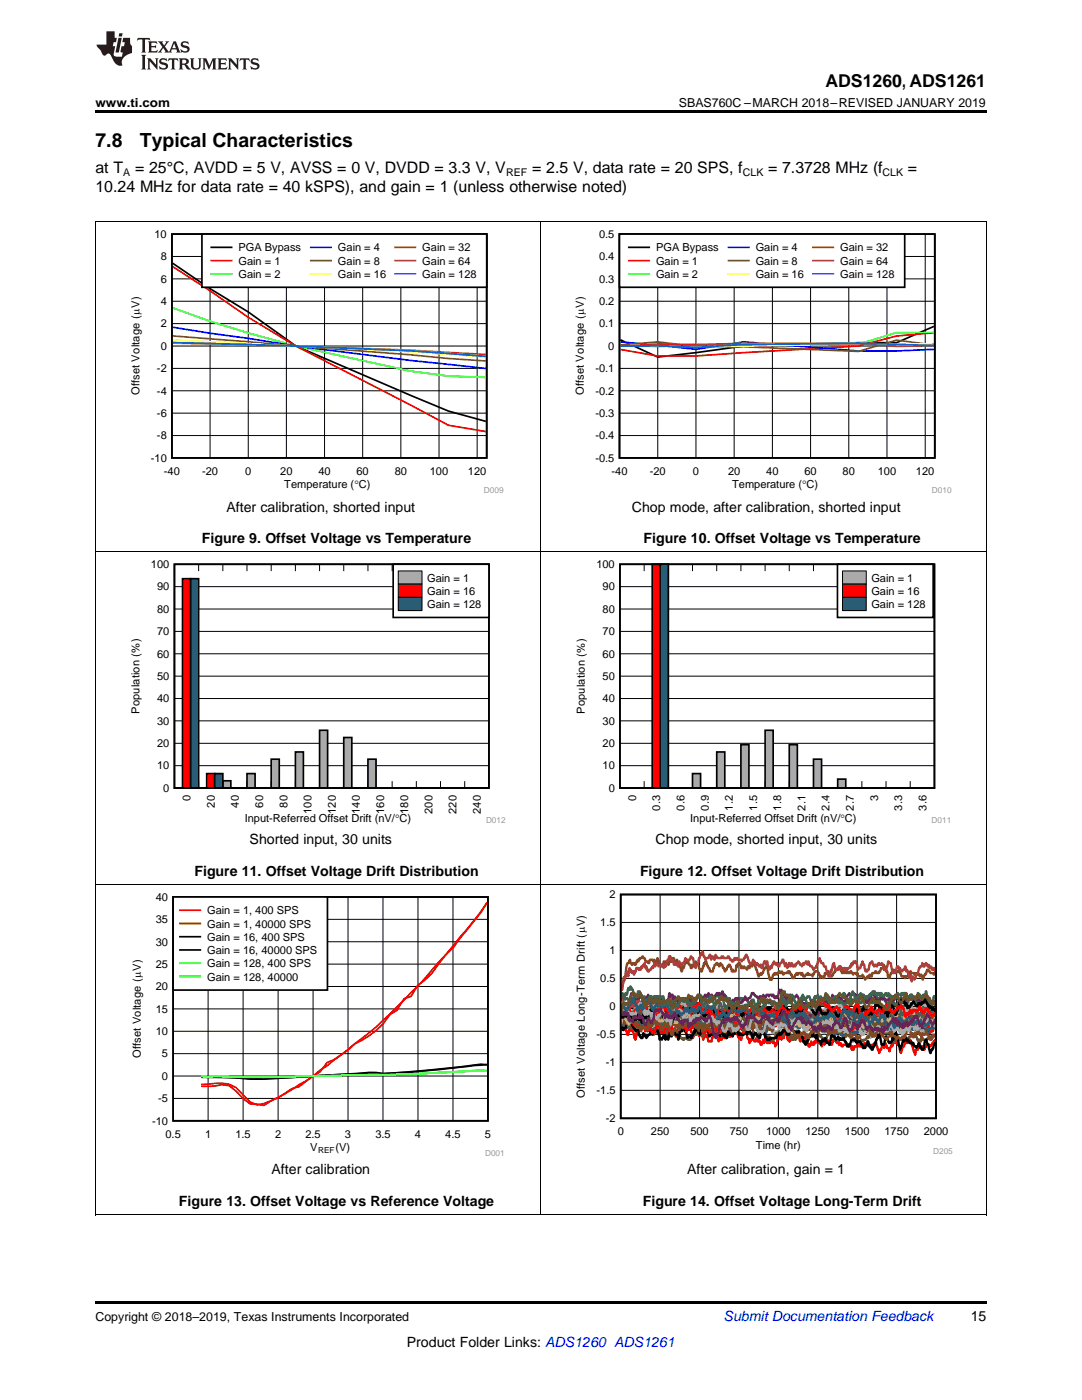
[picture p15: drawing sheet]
<svg xmlns="http://www.w3.org/2000/svg" width="216mm" height="279mm" viewBox="0 0 216 279" stroke-linecap="round" stroke-linejoin="round" font-family="sans-serif">
<defs><g id="words">
<g font-size="3.9">
<text x="19" y="29.3">7.8</text>
<text x="27.9" y="29.3">Typical Characteristics</text>
</g>
<text font-size="3.5" x="164.7" y="17.3">ADS1260, ADS1261</text>
<g font-size="3.2">
<text x="19" y="34.4">at T</text>
<text x="27" y="34.4">= 25°C, AVDD = 5 V, AVSS = 0 V, DVDD = 3.3 V, V</text>
<text x="106.2" y="34.4">= 2.5 V, data rate = 20 SPS, f</text>
<text x="153.3" y="34.4">= 7.3728 MHz (f</text>
<text x="181.2" y="34.4">=</text>
<text x="19" y="38.3">10.24 MHz for data rate = 40 kSPS), and gain = 1 (unless otherwise noted)</text>
</g>
<g font-size="2.8">
<text x="45.2" y="102.1">After calibration, shorted input</text>
<text x="126.1" y="102.1">Chop mode, after calibration, shorted input</text>
<text x="40.3" y="108.4">Figure 9. Offset Voltage vs Temperature</text>
<text x="128.4" y="108.4">Figure 10. Offset Voltage vs Temperature</text>
<text x="49.8" y="168.5">Shorted input, 30 units</text>
<text x="130.8" y="168.5">Chop mode, shorted input, 30 units</text>
<text x="38.8" y="174.8">Figure 11. Offset Voltage Drift Distribution</text>
<text x="127.7" y="174.8">Figure 12. Offset Voltage Drift Distribution</text>
<text x="54.2" y="234.4">After calibration</text>
<text x="137.1" y="234.4">After calibration, gain = 1</text>
<text x="35.7" y="240.7">Figure 13. Offset Voltage vs Reference Voltage</text>
<text x="128.3" y="240.7">Figure 14. Offset Voltage Long-Term Drift</text>
<text x="193.7" y="263.6">15</text>
<text x="81.2" y="268.9">Product Folder Links: ADS1260 ADS1261</text>
</g>
<text font-size="2.8" fill="#0000c8" x="144.4" y="263.6">Submit Documentation Feedback</text>
<g font-size="2.5">
<text x="19" y="21.4">www.ti.com</text>
<text x="135.5" y="21.4">SBAS760C –MARCH 2018–REVISED JANUARY 2019</text>
<text x="19" y="263.6">Copyright © 2018–2019, Texas Instruments Incorporated</text>
</g>
<g font-size="2.2">
<text x="30.8" y="47.5">10</text>
<text x="119.5" y="47.5">0.5</text>
<text x="32.1" y="51.9">8</text>
<text x="47.6" y="50.2">PGA Bypass</text>
<text x="47.6" y="52.8">Gain = 1</text>
<text x="67.4" y="50.2">Gain = 4</text>
<text x="67.4" y="52.8">Gain = 8</text>
<text x="84.3" y="50.2">Gain = 32</text>
<text x="84.3" y="52.8">Gain = 64</text>
<text x="119.5" y="51.9">0.4</text>
<text x="130.9" y="50.2">PGA Bypass</text>
<text x="130.9" y="52.8">Gain = 1</text>
<text x="150.8" y="50.2">Gain = 4</text>
<text x="150.8" y="52.8">Gain = 8</text>
<text x="167.6" y="50.2">Gain = 32</text>
<text x="167.6" y="52.8">Gain = 64</text>
<text x="32.1" y="56.4">6</text>
<text x="47.6" y="55.5">Gain = 2</text>
<text x="67.4" y="55.5">Gain = 16</text>
<text x="84.3" y="55.5">Gain = 128</text>
<text x="119.5" y="56.4">0.3</text>
<text x="130.9" y="55.5">Gain = 2</text>
<text x="150.8" y="55.5">Gain = 16</text>
<text x="167.6" y="55.5">Gain = 128</text>
<text x="32.1" y="65.3">2</text>
<text x="32.1" y="60.9">4</text>
<text x="119.5" y="65.3">0.1</text>
<text x="119.5" y="60.9">0.2</text>
<text x="32.1" y="69.8">0</text>
<text x="121.4" y="69.8">0</text>
<text x="31.3" y="74.3">-2</text>
<text x="118.8" y="74.3">-0.1</text>
<text x="27.8" y="78.9" transform="rotate(-90 27.8 78.9)">Offset Voltage (PV)</text>
<text x="31.3" y="83.2">-6</text>
<text x="31.3" y="78.7">-4</text>
<text x="116.5" y="78.9" transform="rotate(-90 116.5 78.9)">Offset Voltage (PV)</text>
<text x="118.8" y="83.2">-0.3</text>
<text x="118.8" y="78.7">-0.2</text>
<text x="31.3" y="87.7">-8</text>
<text x="118.8" y="87.7">-0.4</text>
<text x="30.1" y="92.1">-10</text>
<text x="32.7" y="94.8">-40</text>
<text x="40.3" y="94.8">-20</text>
<text x="48.9" y="94.8">0</text>
<text x="55.9" y="94.8">20</text>
<text x="63.5" y="94.8">40</text>
<text x="71.1" y="94.8">60</text>
<text x="78.8" y="94.8">80</text>
<text x="85.8" y="94.8">100</text>
<text x="93.4" y="94.8">120</text>
<text x="118.8" y="92.1">-0.5</text>
<text x="122" y="94.8">-40</text>
<text x="129.7" y="94.8">-20</text>
<text x="138.3" y="94.8">0</text>
<text x="145.3" y="94.8">20</text>
<text x="152.9" y="94.8">40</text>
<text x="160.5" y="94.8">60</text>
<text x="168.1" y="94.8">80</text>
<text x="175.1" y="94.8">100</text>
<text x="182.8" y="94.8">120</text>
<text x="56.7" y="97.4">Temperature (qC)</text>
<text x="146.1" y="97.4">Temperature (qC)</text>
<text x="30.1" y="113.4">100</text>
<text x="119" y="113.4">100</text>
<text x="31.3" y="117.8">90</text>
<text x="85.2" y="116.1">Gain = 1</text>
<text x="85.2" y="118.7">Gain = 16</text>
<text x="120.2" y="117.8">90</text>
<text x="173.9" y="116.1">Gain = 1</text>
<text x="173.9" y="118.7">Gain = 16</text>
<text x="31.3" y="122.3">80</text>
<text x="85.2" y="121.4">Gain = 128</text>
<text x="120.2" y="122.3">80</text>
<text x="173.9" y="121.4">Gain = 128</text>
<text x="31.3" y="131.2">60</text>
<text x="31.3" y="126.8">70</text>
<text x="120.2" y="131.2">60</text>
<text x="120.2" y="126.8">70</text>
<text x="31.3" y="135.7">50</text>
<text x="120.2" y="135.7">50</text>
<text x="27.8" y="142.5" transform="rotate(-90 27.8 142.5)">Population (%)</text>
<text x="31.3" y="140.2">40</text>
<text x="116.7" y="142.5" transform="rotate(-90 116.7 142.5)">Population (%)</text>
<text x="120.2" y="140.2">40</text>
<text x="31.3" y="149.1">20</text>
<text x="31.3" y="144.6">30</text>
<text x="120.2" y="149.1">20</text>
<text x="120.2" y="144.6">30</text>
<text x="31.3" y="153.6">10</text>
<text x="120.2" y="153.6">10</text>
<text x="32.6" y="158">0</text>
<text x="38" y="159.9" transform="rotate(-90 38 159.9)">0</text>
<text x="42.9" y="161.2" transform="rotate(-90 42.9 161.2)">20</text>
<text x="47.7" y="161.2" transform="rotate(-90 47.7 161.2)">40</text>
<text x="52.5" y="161.2" transform="rotate(-90 52.5 161.2)">60</text>
<text x="57.3" y="161.2" transform="rotate(-90 57.3 161.2)">80</text>
<text x="121.5" y="158">0</text>
<text x="126.9" y="159.9" transform="rotate(-90 126.9 159.9)">0</text>
<text x="131.8" y="161.8" transform="rotate(-90 131.8 161.8)">0.3</text>
<text x="136.6" y="161.8" transform="rotate(-90 136.6 161.8)">0.6</text>
<text x="141.4" y="161.8" transform="rotate(-90 141.4 161.8)">0.9</text>
<text x="146.2" y="161.8" transform="rotate(-90 146.2 161.8)">1.2</text>
<text x="151.1" y="161.8" transform="rotate(-90 151.1 161.8)">1.5</text>
<text x="155.9" y="161.8" transform="rotate(-90 155.9 161.8)">1.8</text>
<text x="160.7" y="161.8" transform="rotate(-90 160.7 161.8)">2.1</text>
<text x="165.5" y="161.8" transform="rotate(-90 165.5 161.8)">2.4</text>
<text x="170.4" y="161.8" transform="rotate(-90 170.4 161.8)">2.7</text>
<text x="175.2" y="159.9" transform="rotate(-90 175.2 159.9)">3</text>
<text x="180" y="161.8" transform="rotate(-90 180 161.8)">3.3</text>
<text x="184.9" y="161.8" transform="rotate(-90 184.9 161.8)">3.6</text>
<text x="48.8" y="164">Input-Referred Offset Drift (nV/qC)</text>
<text x="62.2" y="162.4" transform="rotate(-90 62.2 162.4)">100</text>
<text x="67" y="162.4" transform="rotate(-90 67 162.4)">120</text>
<text x="71.8" y="162.4" transform="rotate(-90 71.8 162.4)">140</text>
<text x="76.6" y="162.4" transform="rotate(-90 76.6 162.4)">160</text>
<text x="81.5" y="162.4" transform="rotate(-90 81.5 162.4)">180</text>
<text x="86.3" y="162.4" transform="rotate(-90 86.3 162.4)">200</text>
<text x="91.1" y="162.4" transform="rotate(-90 91.1 162.4)">220</text>
<text x="96" y="162.4" transform="rotate(-90 96 162.4)">240</text>
<text x="137.7" y="164">Input-Referred Offset Drift (nV/qC)</text>
<text x="31.1" y="179.8">40</text>
<text x="121.6" y="179.3">2</text>
<text x="31.1" y="184.2">35</text>
<text x="41.3" y="182.5">Gain = 1, 400 SPS</text>
<text x="41.3" y="185.1">Gain = 1, 40000 SPS</text>
<text x="119.8" y="184.9">1.5</text>
<text x="31.1" y="188.7">30</text>
<text x="41.3" y="187.8">Gain = 16, 400 SPS</text>
<text x="41.3" y="190.4">Gain = 16, 40000 SPS</text>
<text x="121.6" y="190.4">1</text>
<text x="31.1" y="197.6">20</text>
<text x="31.1" y="193.2">25</text>
<text x="41.3" y="193">Gain = 128, 400 SPS</text>
<text x="41.3" y="195.7">Gain = 128, 40000</text>
<text x="119.8" y="196">0.5</text>
<text x="31.1" y="202.1">15</text>
<text x="121.6" y="201.6">0</text>
<text x="31.1" y="206.6">10</text>
<text x="119.1" y="207.2">-0.5</text>
<text x="28.1" y="211.2" transform="rotate(-90 28.1 211.2)">Offset Voltage (PV)</text>
<text x="32.3" y="215.5">0</text>
<text x="32.3" y="211">5</text>
<text x="120.9" y="212.8">-1</text>
<text x="31.6" y="220">-5</text>
<text x="116.7" y="219.1" transform="rotate(-90 116.7 219.1)">Offset Voltage Long-Term Drift (PV)</text>
<text x="119.1" y="218.4">-1.5</text>
<text x="30.4" y="224.4">-10</text>
<text x="33" y="227.1">0.5</text>
<text x="40.9" y="227.1">1</text>
<text x="47" y="227.1">1.5</text>
<text x="54.9" y="227.1">2</text>
<text x="60.9" y="227.1">2.5</text>
<text x="68.8" y="227.1">3</text>
<text x="74.9" y="227.1">3.5</text>
<text x="82.8" y="227.1">4</text>
<text x="88.9" y="227.1">4.5</text>
<text x="96.8" y="227.1">5</text>
<text x="120.9" y="223.9">-2</text>
<text x="123.3" y="226.6">0</text>
<text x="129.9" y="226.6">250</text>
<text x="137.7" y="226.6">500</text>
<text x="145.6" y="226.6">750</text>
<text x="152.9" y="226.6">1000</text>
<text x="160.7" y="226.6">1250</text>
<text x="168.6" y="226.6">1500</text>
<text x="176.5" y="226.6">1750</text>
<text x="184.3" y="226.6">2000</text>
<text x="61.9" y="229.7">V</text>
<text x="66.9" y="229.7">(V)</text>
<text x="150.8" y="229.2">Time (hr)</text>
</g>
<g font-size="2.1">
<text x="24.6" y="35.1">A</text>
<text x="101" y="35.1">REF</text>
<text x="148.2" y="35.1">CLK</text>
<text x="176.1" y="35.1">CLK</text>
</g>
<g font-size="1.7" fill="#999">
<text x="96.5" y="98.4">D009</text>
<text x="185.9" y="98.4">D010</text>
<text x="97" y="164.3">D012</text>
<text x="185.9" y="164.3">D011</text>
<text x="96.8" y="230.7">D001</text>
<text x="186.2" y="230.2">D205</text>
</g>
<text font-size="1.7" x="63.5" y="230.1">REF</text>
</g></defs>
<path d="M19 242.5h.2zM196.7 242.5h.1zM19 259.7h177.8v.5h-177.8z" fill="#000"/>
<g fill="none" stroke="#000" stroke-width=".2">
<path d="M19.1 176.6v65.9M41.5 179v44.7M48.5 179v44.7M55.5 179v44.7M62.5 179v44.7M69.4 179v44.7M76.4 179v44.7M83.4 179v44.7M90.4 179v44.7M107.9 176.6v65.9M196.8 176.6v65.9M34.5 196.9h62.9"/>
<path d="M34.5 192.4h62.9M34.5 187.9h62.9M34.5 183.5h62.9M34.5 219.2h62.9M34.5 214.7h62.9M34.5 210.3h62.9M34.5 205.8h62.9M34.5 201.3h62.9M19 242.4h177.8"/>
</g>
<path d="M34.5 179h62.9v44.7h-62.9zM97.2 212.4l-15.2 1.6-2.8 .1a18.6 18.6 0 0 1-5.6 0l-8.3 .5a133.1 133.1 0 0 1-22.4 .4h-2.8h5.6a107 107 0 0 0 18.2-.3l6.9-.4a18.2 18.2 0 0 1 5.6-.1l8.4-.6 11.2-1.2 1.2 .1" fill="none" stroke="#000" stroke-width=".34"/>
<path d="M97.2 180.1a89.6 89.6 0 0 1-6.8 8.7 148.6 148.6 0 0 1-12.6 13.5 47.4 47.4 0 0 1-7 6l-5.5 4.4-1.4 .9a47.4 47.4 0 0 1-11.2 6.6l-1.4 .3-1.4-.6-1.4-1.4a5.4 5.4 0 0 0-5.6-2.3l-2.8 .2M97.2 180.1a59.7 59.7 0 0 1-5.4 7.2l-1.4 1.9-1.4 1.3-2.8 3.7-1.4 1.4-1.4 1-1.4 2.3-1.4 .4-1.4 2.3-1.4 .9a15.4 15.4 0 0 1-7 5.8 19.5 19.5 0 0 1-5.5 3.8l-1.4 1.8-1.4 .8-2.8 2.2-1.4 .4-2.8 1.8-1.4 .6-1.4 .9-2.8-.3-1.4-1.1-1.4-1.4-1.4-1.1-1.4-.2-2.8 .3h-1.4" fill="none" stroke="#f00" stroke-width=".34"/>
<path d="M97.2 213.7l-18 .7-9.8 .1a422.7 422.7 0 0 1-29.3 .3M97.2 213.7l-1.2-.1a578.6 578.6 0 0 1-32.1 1.1h-1.4a296.4 296.4 0 0 1-22.4 .2" fill="none" stroke="#0f0" stroke-width=".34"/>
<path d="M34.5 179h30.8v18.6h-30.8z" fill-rule="evenodd" fill="#fff"/>
<path d="M34.5 179h30.8v18.6h-30.8zM123.9 178.5h62.9v44.7h-62.9zM35.9 186.9h4.1M35.9 189.6h4.1" fill="none" stroke="#000" stroke-width=".34"/>
<path d="M35.9 181.7h4.1M35.9 184.3h4.1" fill="none" stroke="#f00" stroke-width=".34"/>
<path d="M35.9 192.2h4.1M35.9 194.9h4.1" fill="none" stroke="#0f0" stroke-width=".34"/>
<g fill="none" stroke="#000" stroke-width=".2">
<path d="M19.1 110.2v66.4M34.8 117.1h62.8M39.6 112.6v1.4M44.5 112.6v1.4M49.3 112.6v1.4M54.1 112.6v1.4M58.9 112.6v1.4M63.8 112.6v1.4M68.6 112.6v1.4M73.4 112.6v1.4M78.2 112.6v1.4M83.1 112.6v1.4"/>
<path d="M87.9 112.6v1.4M92.7 112.6v1.4M107.9 110.2v66.4M196.8 110.2v66.4M34.8 139.4h62.8M34.8 134.9h62.8M34.8 130.5h62.8M34.8 126h62.8M34.8 121.5h62.8M34.8 152.8h62.8M34.8 148.3h62.8M34.8 143.9h62.8"/>
<path d="M39.6 155.9v1.4M44.5 155.9v1.4M49.3 155.9v1.4M54.1 155.9v1.4M58.9 155.9v1.4M63.8 155.9v1.4M68.6 155.9v1.4M73.4 155.9v1.4M78.2 155.9v1.4M83.1 155.9v1.4M87.9 155.9v1.4M92.7 155.9v1.4"/>
<path d="M19 176.5h177.8M131.7 178.5v44.7M139.6 178.5v44.7M147.4 178.5v44.7M155.3 178.5v44.7M163.2 178.5v44.7M171 178.5v44.7M178.9 178.5v44.7M123.9 195.3h62.9M123.9 189.7h62.9M123.9 184.1h62.9M123.9 217.6h62.9"/>
<path d="M123.9 212h62.9M123.9 206.4h62.9M123.9 200.9h62.9"/>
</g>
<path d="M124 200.8l.3 1.1 .4-.7h.3l.1-.4 .2 .4h.1l.1 .3 .1-.3h.4l.2-1 .7 2.6 .1-.3v.3l.2-.3h.2l.2-.7 .3 .7 .3-.7 .3 .4v-.7h.3l.3 1 .1-.3 .2 .6h.3l.3-1h.4l.1-.3h.2l.2 .7 .2-1h.2l.1 .6h.2l.1-.6h.2l.2 .6h.2l.1 .4h.2l.2 1 .3-1.4h.2l.1 .4h.5v.3l.2-.3h.2l.1 .3 .1-.3h.2l.4 .6 .2-.3 .2 .7 .2-.4 .2 .7 .2-.3h.2l.2-.7 .1 .3 .1-.3h.2l.1 .3h.2l.4 1h.1l.1-.3 .1 .3 .7-1.6 .3 .6 .2-.3 .1 .7v-.4h.7l.1-.6 .2 .3 .1-.3h.4l.1 .6h.3l.2 .7 .4-1.3 .2 .6h.2l.4 1.7 .1-.3h.4v-.4h.2l.1-.3h.9l.1-.3 .1 .3 .6-1 .3 .7 .2-.7 .1 .3 .2-.3 .2 .7 .2-.4 .2 .7h.2l.1 .3h.5l.7-1.6h.7l.3 1 .1-.4h.2l.1 .4 .1-.4h.2l.1-.3 .6 1.3 .1-.3 .1 .3h.3l.4-.6 .1 .3 .4-1.3 .1 .3 .2-.3v.3l.1-.3h.3l.1-.4 .1 .4 .2-.4 .4 1h.2l.1-.3 .1 .3h.2l.1-.3 .1 .3 .1-.3 .1 .3h.6l.1-.3 .4 1 .3-1 .2 .7 .4-1.7 .3 .7h.2l.5 1.6h.2l.3-1h.3l.2-.6h.1l.1 .3h.4l.2 1 .2-.7 .4 .7 .4-1 .1 .3h.4l.4 1h.5l.2-.6 .3 .3 .3-1h.5l.4 1 .1-.3 .2 .3 .1-.3h.5l.2 .6h.1l.1 .4h.9l.3-1h.1l.4-.7 .3 1 .2-.3 .1 .3 .2-.7 .1 .4h.4l.4 1 .5-1.4h.3v-.3h.4l.1 .3h.4l.1-.3 .1 .7 .2-.4h.2v-.3h.3l.1 .3 .1-.3 .4 1.3h.3l.1-.3h.3l.4-1.3 .2 .6h.2l.5 1.4h.2l.1-.3h.3l.4-1.7h.3l.2-.7 .5 1.3 .1 .7 .1-.3 .1 .3 .1-.3h.2l.1 .3 .5-1.3 .1 .3h.4l.2-.3 .2 1 .4-.7 .3 .7 .2-1 .1 .3 .2-.6h.2v-.4l.3 1h.2l.2 1 .1-.7 .1 .4 .3-.7h.3l.1-.3v.6l.2-.6 .1 .3 .1-.3 .2 .6 .3-.6 .2 .6 .1-.3h.2l.1-.3 .3 1 .3-.4 .1 .4h.6l.1 .3h.3l.1-.7 .2-.3h.2l.1-.6v.3l.2-.3 .2 .9 .4-.6v.6h.2l.3-1.3 .1 .4h.3l.1-.4 .3 1.3h.3l.3 .7M124 205.1v.2l.1-.3 .1 .5 .1-.2 .1 .3 .3-.4h.1l.5-1h.7l.9 1.6 .1-.3h.3l.2 1 .2 .3h.1l.1 .4h.3l.2-1 .3 .6 .1-.3 .2 .7 .3-.7h.4l.1-.7h.2l.2 .7 .5-1 .2 .3v-.3h.2l.5 2 .1-.3h.3l.1 .3 .4-1.3 .3 1.3 .2-.7h.1l.2 .7 .4-1.3 .3 .6 .2-.6h.2l.1-.4 .2 .7h.5l.2 1 .4-2 .3 .3 .2-1.3 .1 .7 .3 .6h.2l.3 1.4 .1-.4h.4l.1 .4 .1-.4 .1 .4 .5-1.4v.4l.3-1.4 .5 1.4 .2-.4 .2 .7 .2-1 .3-.7 .2 .7 .1-.3h.2l.2 .6h.4l.2 1 .2-.3h.5l.1-.3 .3 .6 .1-.3 .3 .3v-.3h.2l.1-.3 .1 .3 .1-.3 .2 .6 .1-.6 .3-.4 .3 1 .2-.3 .3 .7h.2l.1-1.4 .3 .7 .1-.3 .1 .3h.3l.2 .3 .2-.6h.3v-.4h.5l.2 .7v-.3l.2 .3h.5l.1-.3 .2 .3 .2-.7 .1 .4 .2-.4 .1 .7 .4-1 .3 .7h.2l.3 1 .4-1h.2l.4 .6h.2l.2 .4 .3-1 .2-.4 .1 .4h.3l.3 1v-.4l.2 .7h.5l.1-.3 .1 .3 .1-.3h1.1l.2-.7h.3l.1-.3 .1 .3 .1-.3 .2 .3 .4-1 .1 .3 .1-.3h.2l.3 1h.2l.1-.3 .1 .3 .4-1h.4l.3 .7h.2l.1-.4 .2 .4h.1l.1-.4 .1 .4 .2-.4 .2 .7 .1-.3 .5 1.6h.2l.2 .7 .2-.7 .2 .4 .4-1.4h.3l.1-.6 .1 .3v-.3l.1 .6 .2-.3 .1 .3h.3v.4l.3-.7 .3 1.3h.4l.1 .7 .3-1h.1l.1 .3h.2l.2-.6 .2 1 .1-.4 .1 .4h.3l.2 .3 .2-1.7 .2-.3 .1 .3h.4l.2 .7h.2l.1-.3h.1l.1-.4 .2 .7h.2l.1-.3 .1 .3h.3l.1-.3h.2l.2 .6h.1l.2 .4 .1 .6h.3v-.3l.1 .3 .5-1.3h.7l.3 .7h.2l.1-.4h.5l.2 .7h.2l.2 .7h.2v-.4l.1 .4 .2-.7h.2l.2-.7 .2 1 .1-.3 .2 .7 .1-.4 .1 .7h.2l.5-1.3 .1 .3 .1-1 .2-.3h.2l.1-.7h.2l.4 2h.5l.4-1.7 .6 1.4h.4v-.4h.2l.1-.6 .2 .3 .4-1.3 .3 1 .1-.4 .1 .4a2.39 2.39 0 0 0 .3 1.6l.1 .7 .6-2 .2 .3 .4-.6 .1 .6h.2l.1-.3 .3 .7h.2l.1-.4 .3 .7 .2-.3 .1 .6h.4l.1 .4 .1-.4h.1l.2-.6 .3 1 .2-.4 .1 .7h.3l.2-.3 .2-1.4 .2-.3 .3 1h.2l.4 1.7 .2-.7h.1l.2-.3 .1-.7h.2l.1-.3M186.6 201.8l-.3-.6h-.2l-.1 .3-.3-1-.3 .7h-.1l-.1-.7-.3-.3-.2-.7h-.2l-.2 .7h-.2l-.1-.4-.1 .7h-.3l-.1-.3h-.2l-.2 .6h-.1l-.1-.3h-.3l-.3-.7-.1 .4h-.3l-.3 .6h-.1l-.1 .4-.1-.4-.3 .4-.2-1h-.1l-.1 .3-.2-.7h-.3v.4h-.3l-.1-.7-.2 1-.1-.3-.6 2.3-.1-.3-.2 .3v-1l-.6-1-.3 1.3h-.2l-.2 .4-.1 .6-.2-1-.2 .4h-.2l-.2-1-.3 .3-.2-.7-.3 .7-.4-1.3-.1 .3h-.3l-.3 1.3-.2 .4h-.2l-.1 .3-.2-1.3-.4 1.3-.2-1-.3 .7-.3-1.4h-.1l-.3 1-.1-.3-.2 .7-.1-.4h-.1l-.1 .4h-.2l-.4-1.4-.1 1-.3-.6-.3 .6h-.1l-.2-.3-.2 .7-.2-.4h-.2l-.2 .4-.3-1-.1 .3h-.2l-.1 .3-.2-.3-.2 .7h-.2l-.4 .6h-.3l-.6-1.3-.1 .3-.1-.6h-.5l-.1 .3-.1-.3-.7 1.3v-.3l-.2 .3-.1-.3-.2 .6-.2-.6v.3l-.1-.3h-.2l-.4-1.4-.1 .7-.1-.3-.5 1.3h-.1l-.6-1h-.1l-.4-1h-.5l-.2 .7h-.2l-.1-.4-.1 .4h-.1l-.1-.4-.3 1h-.3l-.3 .7-.3-1-.2 1-.5-1-.2 .7-.2-.7-.1 .3-.1-.3-.1 .7-.1-.7-.2 .3v-.3h-.3l-.3-.7-.1 .4-.1-.4h-.4l-.6 2h-.5l-.1-1-.1 .4-.1-.4h-.4l-.1-.3v.3h-.2l-.3-.6-.2 .3h-.1l-.1-.3h-.4l-.3 .6h-.2l-.1-.3-.1 .3h-.2l-.1-.3v.3l-.2-.6h-.2l-.1 .3-.2-.3-.1 .6-.1-.3-.1 .3h-.3l-.1 .7h-.2l-.1-.3h-.2l-.2 .6-.2-.3-.1 .3-.3-.6-.2 .3-.1-.7h-.2l-.1-.3-.3 1-.2-.3-.1 .6-.9-1.6h-.2l-.1 .3h-.2l-.1 .3-.1-.3-.1 .3-.4-.6-.1 .3-.2-.3-.1 .3-.1-.3-.1 .3h-.2l-.1 .7-.1-.4-.2 .4-.1-.4-.2 1h-.2l-.1-.3-.2 .3-.4-1-.3 .7-.1-.3-.2 .3-.2-.3-.1 .3-.3-1h-.2v-.3h-.6l-.6 1.3-.2-.3-.2 1-.5-1.4-.2 .4-.2-1h-.3l-.2 1h-.1l-.1-.4-.1 .7h-.4l-.1-.7-.1 .4h-.2l-.1-.7h-.2l-.1-.3-.2 1-.2-.7h-.3l-.1 .7-.3-1h-.4v.3h-.2l-.4 .7-.2 .6-.1-.3h-.2l-.1-.3-.1 .3-.1-.3-.1 .3h-.1l-.5 1.7-.1-.4h-.3l-.5-1.6-.1 .6-.3-1-.4 1.4-.1-1-.2 .3h-.3l-.2-1h-.1l-.2 1-.4-1-.2 .7-.3-1h-.2l-.1 .6-.1-.3h-.2l-.1 .7-.1-.4-.4 1.4-.1-.4-.2 .4h-.2l-.1-.4-.1 .4-.1-.7-.3 1.7-.2-1-.2 .3h-.2l-.3-1-.2 1-.1-.3h-.3l-.3 .6-.4-1.3h-.3l-.1 .3-.1-.6h-.2l-.2 .6-.1-.3-.2 .3v-.6l-.4 .9-.2-.6-.1 .6v-.1" fill="none" stroke="#000" stroke-width=".48"/>
<path d="M124 205.4l.1-1.2h.3l.2 1.1 .1 .2v-.3l.2 .3 .3 1h.2l.3-1.3 .1 .3h.3l.1 .3v-.3l.6 2 .2-1.3 .2 .3 .2-1 .2 .3 .2-1 .1 .4h.4l.2-.4 .2 1 .2-.3h.3v.3l.4-1.6h.2l.1-.4h.1l.1-.3 .4 .7 .2-.4 .2 1h.5l.1 .7 .2-.7 .3 .7 .2-.7 .2-.3h.1l.1-.3h.2l.1-.4 .2 1.4 .2 .6h.2l.1 .4 .4-1.4 .4 1.4 .1-.4 .3 1 .4-1.3 .2 .3 .2-.6 .2 .3h.3l.1-.3h.1l.3 .6 .1-.3 .1 .3h.2l.1-.3h.3l.1-.7 .2 .7 .1-.3 .2 1h.2l.2 .6 .2-1.3 .1 1 .1-.3 .2 .3 .1-.3h.3l.1 .6 .1-.3h.3l.1-.3 .3 1.3 .1-.7h.3v-.3l.2 .3 .1-.3 .4 1.3h.6l.2-1.3h.6l.1-.7 .5 2 .3-.6 .1 .3h.2l.3-1.3 .2 1 .3-1 .1 .3 .2-.3 .1 .6h.3l.1-.3 .1 .3 .1-.3 .2 .3 .1-1h.3l.1 .4h.2v-.4h.2l.5 1.4 .2-.4 .3 .7 .4-1.7h.3l.2-.3 .2 .3 .1 1.4h.2l.2 .3 .1 .7 .4-1 .2 .3h.3v.3h.3l.1-.6 .3 .6 .1-.3 .1 .3h.3l.1 .7h.2l.3-1 .2 .7 .3-1 .3 1 .2-.4 .2 .4 .1-.4v.4l.2-1 .1 .3h.2l.2 .7v-.4l.1 .4h.2l.1 .6 .1-.3h.2l.1-1h.2l.2-.7h.4v.7l.3-.7 .2 .4 .2-1 .1 .3 .1-.3 .4 1.3h.2v.3l.1-.3 .1 .3 .1-.3h.2l.1-.7 .1 .4 .1-.4v.4h.2l.1-.7 .1 .3 .2-.6 .1 .3 .1-.3v.6l.1-.3h.2l.2 .3 .2 1 .2-.6 .1 .3 .1-.3 .3 .3 .1-.7h.1l.4 1.7 .2-.3 .1 .6 .2-.3 .1 .3 .3-1 .1 .7 .1-.3h.2l.1 .3 .1-.7 .1 .4h.1l.2-1h.2l.2 .3 .1 .7 .1-.4v.4l.1-.4 .4 1 .2-.6h.2l.1 .3 .4-.7h.1l.1-.3 .1 .3h.2l.1 .7 .1-.3 .1 .3 .1-.3 .2 .3 .2-1 .1 .3 .3-.6 .4 1 .1-.4h.2l.1 .7 .1-.3 .1 .3 .2-.3 .1 .6h.2l.1-.3h.7l.1-.3 .3 .6v-.3l.3 .3 .1-.3 .3 1 .1-.7 .2 .7 .2-.7h.4l.1-.3h.3l.1 .3 .2-.3 .1 .3v-.6l.2 .6h.2l.1 .4 .1-.7h.2v-.3l.1 .6 .1-.3 .1 .3 .3-1 .2 1 .1-.3 .2 .3 .1-.3 .2 .7 .1-.7 .1 .3 .1-.3 .1 .3 .2-.6h.2v-.4l.2 1 .5 1.4 .1-.7h.3l.2-.7h.2l.1-.3 .1 .7 .3-1 .3 1h.3l.2 .6 .4-1.3 .1 .3 .2-1 .1 .4 .1-.4 .1 .4h.1l.1-.7 .1 .3 .1-.3 .2 1h.2l.2 .3 .1 1 .2 .4 .3-1.4h.3l.1-.6h.3v-.4l.3 .4 .1-.4h.2l.1-.3h.1l1 3 .2-1h.3l.4-1.3 .3 1 .2-.4 .3 .7h.2l.2-1 .1 .3 .2-.3h.4l.1 .3h.2l.1-.3h.2v-.3h.2l.4-.7M124 203l.2 .5 .3-1 .2 .7 .1-.4h.3l.3 .7 .2-.7 .1 .4h.3l.2 .3 .2 1h.3l.1 .3 .1-.3h.4l.2 .3 .2-.6v.3l.2-.7 .2 .7 .3-.3 .3 1.3 .3-.7 .1 .4h.2l.1-.4 .1 .4 .1-.4 .5 1.4h.2l.1-.4 .2 .4 .4-1.7 .1 .3h.3l.2-.3 .2 1.3h.2l.1 .4 .2-.4h.1l.1 .4 .5-1.7h.3l.1-.3h.3l.1 .3 .1-.3h.5l.2 .3v-.3h.7l.1-.4 .2 .7h.2l.1 .3h.2l.1 .4h.1l.1-.4h.2l.4 1 .2-.6h.2l.1 .3 .3-1h.2l.3 .7 .1-.7 .2-.3 .5 1 .1-.7v.3l.4-.6h.3l.3 2h.5v-.7l.2 .3 .3-.6 .3 .3 .1 .7 .1-.4h.2l.1-.3h.2v-.3l.1 .3 .1-.7 .1 .4 .3-.4 .3 1 .1-.3 .1 .3h.3l.1 .4 .1-.4h.2l.3-.6h.2l.3-.7 .1-.7h.4l.3-.6 .3 .6 .1-.6 .3 1 .2-.4 .1 .4h.2l.1 .3 .3-.7 .2 .7v-.3l.3 1h.2l.1 .3h.2l.1 .7 .3-.7h.2l.1-.3 .1 .3 .1-.7h.2l.1-.3h.2l.5-1.7h.4l.1 .4 .1-.4 .2 1h.3l.1-.3 .3 .7 .1-.7h.2l.6 1 .1 .7 .2-.7 .2 .3 .1-.3h.2l.1 .3 .1-.3 .1 .3h.3l.2 .4 .3-1h.2l.2 .6 .4-1 .2 .4 .3-1.4h.2v.4l.1-.4 .1 .4h.2l.2 1h.3l.4 1.6 .2-.3 .1 .3h.2l.4-1.6h.2l.3-1 .2 .3h.2l.1-.3 .4 1h.4l.1 .3 .2-.3 .1 .3h.2l.2 .7h.3l.1 .3 .1-.3h.1l.1 .3 .2-.7h.3l.1-.3h1l.1 .3 .1-.3h.2l.3-.7 .2 .4 .1-.4h.2l.1 .4h.4l.1-.7h.1l.1-.3 .1 .3h.3l.2 .3 .3 1.7h.3l.1 .3h.2l.3-1.3h.2l.1-1 .2 .3 .1-.6 .3 .6 .1-.3 .2 1 .2-.3 .2 1h.6l.1 .3 .2-.7 .1 .7h.3l.1-.3 .1 .3 .2-.3v.3l.2-.7 .1 .4h.4l.1-.4h.1l.2 .4 .1-.4h.3l.1-.3h.6l.1-.3h.2l.1 .3 .2-.3h.3v.6h.3l.2-.3 .1 .3h.3l.4 .7h.2v-.3h.5l.1 .3 .2-.7 .1 .4h.4l.1 .3 .2-.3 .1 .6h.3l.2-1 .1 .4h.2l.1-.7h.3l.1 .3h.1l.3-.6 .5 1 .1-.4h.2l.1 .4h.4l.1-.4h.3l.3-.6 .4 1h.3v-.4l.2 .4 .4-1h.2v-.4l.1 .4 .3-.7 .3 .7 .1-.4 .4 1 .2-.3h.1l.1 .3h.3l.1 .4 .2-.7 .1 .3 .1-.3 .2 .3h.2l.2-.3 .1 .3h.2l.1 .4 .1-.4h.2l.2 1 .1-.3 .1 .3 .2-.3 .1 .3h.1l.5-1.3M124 202.1l.1-.4 .1 .5 .1-.8 .1 .4 .2-.2 .1 .2v-.3h.3l.1-.3 .1 .3 .1-.3 .1 .3 .1-.3 .4 1h.2l.1 .3 .1-.3 .2 .3 .3-1h.5l.1-.3 .1 .3h.2l.2-1.3 .2 .3 .3-1 .4 1.7 .2-.4 .3 1.4h.2l.1 .3h.4v.3l.1-.3h.3l.1-.3 .2 .6 .2-.6 .1 .3 .2-.3 .1 .3 .3-1.3 .2 .6 .1-.3 .2 .3 .2-.3 .1 .7 .3-1h.3l.2 1h.2l.3 1.3 .1-.3 .1 .3 .5-1h.2l.1-.7 .4-.6h.2l.1-.7 .6 1h.2l.2 1h.2l.1-.3 .1 .3 .2-.3 .1 .3 .2-.7 .4 1 .3-1h.2l.3-.9h.1l.1 .3h.3l.2-.7h.1l.1-.3 .2 .3h.2l.2 1 .4 .7 .2-.7 .1 .3h.2l.1 .4 .1-.4 .1 .4 .2-.7 .1 .3 .1-.6 .4 1.3h.2l.1 .7 .1-.4h.3l.3-1.3 .2 .3 .2 .7 .2-.3 .1 .3 .1-.3 .1 .6 .2-.6 .1 .3 .2-.7h.3l.1-.3h.4l.3 .7h.4l.5-1.3 .6 1.6h.3l.4-1.6 .1 .3 .1-.3h.3l.4 .9 .2-.3 .5 1 .2-1 .2 .3 .2-.6 .3 .3 .1 .7 .2-.4 .4 .7 .3-.7 .1 .4 .1-.4h.3l.1-.3 .1 .3 .2-.6 .2 .3 .1-.3 .2 .6 .2-.3 .4 1.3 .3-.6h.3l.4-.7 .1 .7h.2l.2-.4 .4 1 .1-1h.3l.4-1.3 .2 .7h.3l.1 .3h.2l.2 .7h.4l.1-.4 .2 .7 .3-1h.2l.1 .3 .5-.9 .1 .6 .1-.3h.7l.1-.3 .1 .6 .2-.6 .2 .3h.4l.1-.3 .2 .6 .2-.6h.1l.1-.4h.3l.1-.3 .2 .3 .2-.3 .1 .3 .3-.6h.3l.4 .6h.2l.1-.3h.3l.1-.3 .2 .3 .1-.3 .2 .6h.3l.1 .4 .1-.4 .3 .7 .2-.7 .3 1h.3l.1 .3h.2l.1-.6 .1 .3 .1-.3h.3l.1-.3 .3 .6 .1-.3 .4 1h.3l.5-1.3h.3l.1 .3 .2-.3 .1 .3h.1l.2 .6 .1-.3h.2l.2 .7v-.7l.2 .3 .2-.9 .1 .3 .3-1 .1 .7 .3-.4 .4 2.3h.4l.1 .4 .5-1.4 .3 .7 .3-1 .1 .3 .1-.3h.2l.2-.6 .2 .9h.3l.2 .7h.1l.5-1h.4l.3 1 .1-.3h.2l.1-1 .1 .3h.2l.2-1 .1 .4h.1l.2 .6h.2l.1-.6 .3 1h.4l.1 .3 .3-.7h.4l.2-.6 .1 .3h.2l.3-.7 .1 .4h.2l.1 .3 .4 1.6h.2l.2-.6 .1 .3h.2l.3-1 .1 .7h.3l.2-.7h.3l.1 .4h.2l.2-.4 .1 .4 .1-.4h.2l.1-.6 .4 1v-.4l.2 .7h.3l.3-1 .1 .3 .2-.3 .2 .7h.2l.4 .9h.2v-.3h.5l.1-.3" fill="none" stroke="#f00" stroke-width=".48"/>
<path d="M124 201.7l.1 .8 .4-.8 .3 1.1h.4l.2 .4v-.4h.3l.4 .7h.3l.3-1 .1 .3h.2v-.3l.2 .7 .1-.7h.3l.1-.7h.2l.2-.3 .2 1h.2v-.3l.1 1 .5 1h.1l.2 .6 .1-.3 .1 .3h.3l.1-.6 .1 .3h.2l.1 .3 .3-.6 .2 .6 .1-.3 .1 .3 .2-.3h.2l.1 .3h.1l.1-.6 .4-.7h.2l.2-.7 .1 .7h.3l.1 .3 .2-.3 .2 .7 .1-.4h.3v-.3l.2 .3h.3l.1-.3h.2l.1 .3 .4-.6 .2 .6v-.3h.3l.3 .7 .2-.4 .2 .4 .1-.4h.3l.5-1 .1 .4h.2l.1-.4 .2 .7h.2l.1 .3h.3l.1 .4h.2l.1-.4h.3l.1-.3 .1 .7 .1-.4 .7 2a4.3 4.3 0 0 0 .7-2.3h.6l.1 .3h.3l.1-.3h.2l.1-.3h.2l.1 .3h.2l.1 .7h.1l.1-.4 .1 .4h.5l.1-.4h.1l.2 .4 .1-.4h.3v-.3h.5l.2 .7h.1l.1 .3h.3l.3-1.3 .1 .3 .2-.3h.3l.1 .3 .1 1 .2-.3 .1 .3h.7l.1 .3 .1-.6 .1 .3 .1-.3h.3l.1-.7 .3-.3 .1 .6 .1-.3h.3l.1 .3 .2-.3 .3 1.3h.5v.4l.3-1 .4 .6h.1l.4 1.4h.3v-.4l.2 .4 .5-1.4 .1 .4h.1l.1-.4h.3l.3 .7v-.3h.2l.3 1h.2l.1-.7 .3 1 .3-.7h.3l.2-.6 .2 .3 .1-.3h.1l.1-.4h.4l.1-.3h.2l.4 1h.3v-.3l.1 .3 .1-.3 .1 .3 .3-.7h.2l.1 .4 .3-.7h.2l.2 1 .2-.3 .5 1.3v-.3h.3l.1 .3 .7-2h.4l.4 1h.2l.1-.3 .1 .3 .2-.3 .1 .3 .1-.3h.2l.2 1 .1-.4 .2 .4 .1-.4 .1 .4 .3-1 .3 .6h.4l.1 .4h.2l.5-1.7 .1 .3 .1-.3 .6 1.7 .1 .6 .1-.3 .1 .3 .4-2.3 .3-.7a6.5 6.5 0 0 1 .8 2.7l.1-.3h.6l.1-.4 .1 .4h.2l.1 .3h.2l.2-.7v.4l.4-.7 .2 .3 .3-.6 .4 .6 .2-.6 .1 .3 .6-1 .2 .3 .1-.3 .2 .7 .2-.4h.2l.1 .4h.3l.4 1.3h.3l.2 .7 .1-.7 .1 .3 .1-.3 .1 .3 .2-.3 .1 .3 .3-.6h.2l.2-.7h.2l.1 .3v-.3h.4l.1-.3 .3 .6 .1-.3v.3l.3-.6 .3 .6 .1-1.3 .4 1.3h.2l.1-.3 .2 1.3 .3-1h.3l.3-1 .3 .7 .1-.3h.1l.3 1 .2-.7h.3l.4-1.3 .3 .3 .1-.7 .1 .4h.3l.5 2.3 .1-.3 .4 1 .3-1.4 .2 .4 .3-1 .1 .3h.3l.2-.3 .2 .6h.1l.1-.3 .2 .3h.2l.3-1.3 .2 .3h.4l.1 .4h.5v-.7l.1 .3h.4l.1-.2M124 200.9l.1-.9 .5 .5 .1 .4h.2l.5 .9 .1-.3h.2l.3 1h.2l.1-.3 .3 .6 .4-1.3h.2l.3-.6 .5 1.3h.4l.1-.7 .2 .3 .2-.6 .3 .6h.2l.1-.6h.4l.1-.7 .4 1h.5l.2-.6h.2l.3 .6h.5l.2-.6h.1l.1-.4h.2l.4 .7h.2l.4-.7h.5l.1 .4 .1-.4h.2v.4h.5l.2 .6h.1l.1-.3h.2l.4-1h.5l.2 1 .2-.3 .1 .3h.4l.2-.3 .1 .6 .2-.3h.2l.3 .6 .2-.3h.4l.1-.3 .1 .3 .2-.6 .1 .3h.4l.2-.7h.3l.1 .4 .1-.4h.2l.2 .7h.3l.1-.3 .2 .6h.5l.1 .7 .6-1.3h.1l.2-.7 .5 2h.1l.1 .3h.6l.1-.3 .4 1 .1-.4 .1 .4 .1-.7 .3 .7 .3-.7 .1 .3 .1-.3 .6-1.6v.3l.1-.3h.2l.1 .6h.2l.1 .3h.4l.2-.6h.2v-.7l.1 .4h.2l.2 .3 .2 1 .5 1.3 .3-.7h.2l.1 .4 .3-1h.2v.3l.4-1 .2 .7h.4l.2 .6h.3v-.3l.2 .3h.2l.2-.6h.3l.3-1 .3 .6 .2-.6 .2 .3 .1-.3h.3l.3 1h.2l.2 1h.2l.3-.7 .2 .7 .3-.7 .3-1 .2-.3h.2v-.3h.2l.1 .3 .2 1.3h.7l.1-.7 .2 .4h.5l.1-.4 .1 .4 .3-1 .2 .3 .2-.3 .1 .3h.4l.1 .3h.2l.1 .7 .1-.7 .3 .7h.3l.1-.3 .2 .3 .3-.7h.2v-.3h.3l.4 1v-.3h.2l.3 .6 .2-.9h.1l.1 .6h.2l.3-1 .2 .7 .3-1h.3v-.3l.2 .3 .1-.3h.5l.2 1 .1-.4h.5l.3-.6h.5l.1-.4h.4l.7 1.4h.1l.1-.4 .2 .4h.2l.1 .3 .1-.3h.2l.2 .6 .4-.6h.1l.2 .6 .2-1 .1 .4 .1-.4h.1l.2 .7h.3l.1 .3h.2l.1 .3 .3-.9h.8l.1 .3 .2-.7h.3l.3 1h.1l.2 .3 .1-.3h.3l.2-1.3 .5 1.3 .1-.3h.2l.4 .6 .1-.3h.6l.4-1v.4l.2-.7h.2l.1-.3 .2 .3 .2-.7 .2 .7h.2l.1 .3 .1-.3 .1 .7h.2l.1 .3 .1-.3 .2 .3 .1-.3 .1 .6 .1-.3 .2 .3 .1-.3 .1 .3 .1-.3h.1l.1-.7 .3 .7 .1-.3 .1 .3 .1-.7h.3l.2-.6h.2l.1-.7 .3 .7 .1 .6h.2l.1-.3 .1 .7 .3-.7h.4l.3-.7 .3 .7 .1-.7h.1l.1-.3h.2l.1 .3h.3l.1 .4h.1l.4 1.3 .2-.3 .4 .6 .1-.3h.4l.1-.3 .2 .2M124 202.1l.1-1.2 .3 .9 .3-.3h.2l.1 .3 .1-.3 .1 .3 .1-.3 .2 1 .2-.3h.3l.1 .3 .1-.3h.2l.1 .3h.4l.1-.7h.1l.4-1.3 .2-.3h.1l.1 .7 .2-.4h.2l.3 2 .2-.7 .2 .4 .1-.4 .1 .7v-.7l.2 .4 .1-.4 .1 .4h.2l.2 .6v-.6l.1 .3 .1-.3 .4 1 .1-.4 .4 .7 .3-1 .2 .3v-.3h.2l.4-1 .1 .7h.1l.1 1h.2l.1 .3h.2l.1 .3 .3-.6 .2 .6 .1-.3 .2 1 .7-3h.2l.1 .7h.4l.1-.7h.4l.1 .3h.2l.2 1.4 .2-.4 .1 .4 .4-1h.2l.1 .3 .2-.3 .2 1.6h.2l.3-.6h.2l.2-1h.2l.2 .3 .2 1 .2-.7 .2 .7h.2l.1-.3h.3l.1 .6 .2-.3h.4l.2 .7 .4-.7 .1 .3h.2l.2-1h.2l.1 1h.3l.1-.3 .3 1 .2-.7h.3l.1 .4h.3l.5 1.6h.4l.6-1.6 .2 .6 .1-.3h.3l.3 1.3 .2-.6 .3 .6 .2-.6 .1 .3 .1-.3h.2v-.4h.2l.1-.3h.2l.1-.3h.6l.4 1.3h.5l.4-2.3h.2l.1-.4h.2l.1 .7h.2l.4 2h.2v.3h.7v.4l.2-.4h.2l.5-2 .1 .4h.3l.3 .6h.2l.1-.3 .2 .7h.2l.1-.7h.9l.1 .3h.3l.2-.6 .3 .6 .1-.3h.4l.5 1.3h.3l.6-1.6 .6-1 .2 .3h.1l.1 .3h.4l.1 .4h.5l.4 1.3 .1-.3h.2l.2 .6 .3-1.3h.3l.4-1v.3l.1-.3 .1 .3h.2l.3 1.4v-.4l.1 .4 .1-.4 .2 .7h.3l.3-1h.3l.2-.7 .1 .4h.5l.1-.7 .2 .7 .2-.4 .4 1h.2l.2-1 .1 .7h.2l.2-.7 .4 1.4 .1-.7 .3 1.3h.4v-.3h.4l.1-.3 .1 .3h.2v-.3l.6 1 .5-1.4 .1 .4 .3-1h.1l.1 .3 .2-.3 .1 .3 .1-.3 .1 .3h.4l.4 1.3 .1-.3 .2 1h.2l.1-.3 .2 .3 .3-.7 .2-1 .2 .4 .5-1.4 .3 1.4 .1-.4 .1 .4h.2l.2 .6 .2-.6 .2 .3 .2-.7 .1 .4 .1-.4h.1l.2 .7 .1-.3 .3 .6h.3l.1-.3 .2 .3h.2l.1-.3 .2 .3 .5-1.6 .2 .6 .1-.3 .3 1 .1-.3 .1 .3 .1-.3 .1 .3 .1-.3 .1 .3 .2-.3h.2l.2 .6h.3l.1-.3 .3 1v-.3h.2l.1-.7h.4v-.3l.2 .3 .2-.3 .2 .6 .4-1.3h.4l.2 1 .4-.7 .3 .7 .2-1 .2 .7 .4-1.7 .1 .7h.4l.2 .6h.1l.5-1.6 .2 .6v-.3h.2l.2 1h.6l.1 .3 .1-.4" fill="none" stroke="#aaa" stroke-width=".48"/>
<path d="M124 204.2h.2l.1-.6 .4 .2 .1-.3h.3l.1 .3 .2-.6 .3 .6h.2l.2 .7h.1l.1 .3h.3l.2 .4 .2-.7v.3l.2-.3 .4-1.3h.3l.1 .3h.2l.2 .7h.2l.1-.4h.5l.5 1.4h.3l.1 .6 .1-.3h.3l.1-.3 .3 .3 .1-.7h.2l.1-.6h.3l.2-1h.4l.1-.4h.3l.1 .4 .2-.4h.2l.1 .4 .2-.4 .1 .4h.2l.2 .3v.7l.1-.4h.6l.1 .4 .1-.4 .3 .7h.3l.3-1h.2l.1-.3h.2l.1-.7 .1 .3 .1-.3 .1 .3 .1-.3 .2 .3 .1-.3 .3 1h.2l.1 .3 .1-.3 .2 .3 .3-1 .1 .4 .2-.7v.3h.2l.1-.3h.2l.1 .3h.1l.4 .7 .5 1.7h.2l.1-.4 .2 .4h.1l.1-.4 .1 .4 .2-.4h.2l.1 .4 .4-1 .2 .3 .2-.3h.4l.4 1 .1-.4h.4l.1-.3 .1 .3 .1-.3h.3l.1-.3 .1 .3 .3-.7 .1 .4h.3l.1 .3 .1-.3v.3l.2-.3h.4l.6 1.3 .2-.7h.2l.1-.3h.2l.1 .3h.2l.1 .4 .4-.7 .1 .3 .1-.3 .1 .3h.6l.2-.6 .1 .3h.4l.2 .7h.2l.3-.7h.6l.5 1.3v-.3h.4l.2-.7 .1 .7 .1-.3 .1 .3h.3l.2 .7h.1l.9-2.7h.3l.2 .7h.4l.1 .3 .2-.3h.3l.2-.7 .1 .3 .1-.3 .2 .3 .1-.3h.2l.2 .7 .1-.4h.3v.4l.4-.7 .3 .7v-.4l.3 .7h.3l.2-.7 .1 .4 .1-.4 .2 .4 .1-.4 .2 .7h.2l.1-.3h.2l.1-.4 .1 .4 .1-.4v.4h.2l.4 1 .3-1.7h.2l.2-.3 .2-.7 .3 1.3 .2 .4h.2l.1 .6h.4l.1 .4 .1-.4h.4l.1-.3h.4v.3h.4l.1 .4 .2-.7 .1 .3 .1-.3h.4l.2 1.3h.3l.2 .4 .4-1.4 .3 .7h.2l.2 .3 .1 .7 .2-1h.2l.1-.3 .3 .6 .1-.3 .2 1 .1-.3 .2 .6 .1-.3h.4l.2 .3 .2-.6 .1 .3 .1-.3h.1l.1 .3 .3-1 .4 .7v-.4h.3l.3 .7 .2-.7 .2 .4 .1-.4h.4l.1-.3h.3l.1-.3h.4l.2 .6h.4l.7-1.6h.2l.1 .3 .1-.7h.2l.3 1 .1 .4h.2l.1 .3h.2l.1-.7 .2 .4 .2-.4 .3 .7 .9-1.7 .1 .7 .3-.7 .2 1.4h.2l.1 .3 .1-.7 .3 .7 .2-1h.2l.1-.3 .2 .3 .2-.3 .1 .3h.5l.1 .3h.8l.3-.6h.2l.1 .3h.4l.4 1 .1-.3 .1 .3h.3l.5-1 .3 .7h.4l.1-.3h.1l.2-.7h.5l.4 2 .1-.4 .1 .4 .1-.4 .2 .4 .2-.7 .1 .3 .2-.9 .2 .3h.3M186.6 203.8l-.1 .4h-.4l-.1 .3v-.3h-.3l-.1-.4h-.2l-.3 .7h-.4l-.1 .3-.1-.6h-.6l-.1-.7-.2 .7h-.3l-.1-.4h-.1l-.2 .4-.2-.4-.4 .7h-.4l-.3-1.3h-.6l-.2 1h-.5l-.1-.4h-.3l-.1-.3h-.2l-.1-.3h-.2v.3h-.3l-.1 .7h-.2l-.2 1-.6-1.4-.1 .4h-.2l-.6 1.3-.7-3-.2 .3-.2-.3-.5 1.7-.2-.7-.1 .3-.1-.3h-.3l-.2-1-.4 1.3h-.3l-.3 .7-.3-1h-.4l-.3-.7-.1 .4-.1-.4h-.2l-.2-.6-.2 1h-.2l-.1 .6h-.2l-.1 .7-.1-.3h-.1l-.1-.4h-.2l-.4-1.6h-.1l-.1-.4h-.3l-.3 1-.2-1-.1 .4-.1-.4-.2 .4-.2-1-.3 1-.1-.4-.1 .4h-.2l-.1 1-.5 1h-.2l-.1-.4h-.2l-.4-1h-.3l-.3-.6-.2 .6h-.2l-.1-.3-.2 .7-.1-.4-.1 .4h-.1l-.1-.4-.1 .4h-.2l-.2-.4v.4h-.6l-.1 .3h-.1l-.2-.7h-.2l-.6 1.4h-.4l-.1-.4h-.7l-.1-.6h-.3l-.2-.7h-.2l-.1-.3-.1 .3-.1-.3h-.2l-.1 .3h-.2l-.1-.3-.2 .6-.2-.3h-.1l-.1 .3h-.3l-.2-.6h-.2v-.4h-.2l-.3 .7h-.2l-.3 1-.2-.3h-.3l-.3 .6-.2-1-.2 .4-.1-.4v.4h-.3l-.1-.4-.3 1-.1-.6-.1 .6-.2-.6h-.2l-.2-.4-.1-.6v.6l-.1-.3h-.2l-.1 .3-.2-.3-.1 .3v-.3l-.1 .7-.1-.7h-.4l-.1 .3-.1-.3-.1 .3-.1-.3-.1 .3-.2-1-.1 .4h-.2l-.2-.7h-.3l-.1 .3-.3-.9-.1 .6h-.5l-.1 .3-.4 1.4h-.4l-.6-2-.1 .3-.2-.3-.2 .3-.1-.3-.3 .6-.1-.3-.1 .3h-.2l-.1-.3-.1 .7-.1-.4v.4l-.2-.7-.1 .3h-.4l-.2-.6-.2 .6-.2-.6-.1 .3h-.2l-.6 1.3v-.3l-.2 .3h-.3l-.3-1-.4 1-.2-.3-.4 .7-.9-2.3-.1 .3-.1-.3h-.1l-.1 .6-.1-.3h-.5l-.3-.7-.4 .7-.2 1h-.7l-.2-1.4h-.2l-.3 1v-.3h-.3l-.1 .7h-.2l-.2-1-.3 .6-.2-.6-.3 1-.4-1-.2 .6v-.3l-.1 .3-.3-.6-.2 1h-.2l-.1 .3h-.4l-.2-.7-.1 .4h-.2l-.1-.7h-.2l-.3 1-.3-.7-.1 .7h-.2l-.1-.7-.2-.3h-.3l-.1-.7h-.2v-.3l-.2 .3h-.2l-.1-.3-.1 .3h-.1l-.1-.3-.2 .3-.1-.3h-.2l-.1 .3-.1-.6v.3l-.1-.3-.2 .6-.2-.3-.2 .3v-.3l-.4 1.3-.2-.6-.2 .3-.6-2.3h-.3l-.1 .3-.1 1-.1-.3-.1 .3h-.2l-.1 .7h-.2l-.1 .3-.1-1-.1 .3-.2-.3-.1 .7-.1-.4-.4 1-.2-1.3v.3l-.7-1.6-.1 1-.3-.7-.1 .7-.8 1.6-.3-.6h-.1l-.3-.9-.1 .5h-.2l.5 1.7 .1-.2 .4 1.2h.4l.3 .7 .2-.4h.2l.1-.3h.2l.1-.3 .1 .3h.8l.2-.3 .3 .6 .1-.3h.2l.1 .7 .1-.4h.3l.1-.3 .1 .3h.2l.1-.6v.3l.4-.7 .1 .4h.3l.1-.4 .4 .7h.4l.1 .3 .3-.6h.3l.1-.4 .1 .4 .2-.4 .2 .7h.2l.1-.3 .1 .3 .1-.3 .1 .3h.5l.3 .7 .2-.4h.3l.1-.3h.4v.3h.3l.1-.3 .1 .3h.3v.4h.2l.4-.7h.2l.1-.3h.2l.5 1 .2-.7h.5l.1-.3 .4 .6 .3-.6 .1 .3h.5l.3 1h.4l.1-.3h.3l.4-.7 .1 .3 .2-.3h.5l.1 .3h.2l.1 .4h.3l.1 .3 .1-.3h.3l.2-.7h.2l.1-.7 .1 .4h.4l.1 .3h.2l.1 .3h.3l.1-.3 .1 .3h.6l.1-.3v.3h.5l.2 .4 .8-1.7 .2 .7 .2 .3 .1-.3 .2 .6h.3l.3-1 .1 .4 .1-.4 .1 .4h.2l.1-.4h.2l.1 .4h.1l.1 .6 .3-.6 .3 1h.1l.2-1h.2l.1 .6h.4l.2 1h.2l.2-.6 .2 .3 .3-1h.2l.1-.7 .1 .4 .2-.7 .2 .7 .2-.4h.1l.3 .7h.3l.1-.3 .2 1 .2-.7h.2l.1-.3 .1 .3 .1-.3h.2l.1 .3h.3v.3h.5l.1-.3h.8l.2 1 .1-.3h.4l.1 .3 .1-.7h.4l.1 .4h.3v.3l.1-.3h.2l.4 .6 .2-.3 .2 .7h.3l.1-1h.2l.1 .3 .2-.3h.3l.1 .3h.2l.1-.3h.2l.1 .3h.2l.1-.3h.5l.2-.7 .2 .3h.6l.3 1.4h.6l.2-.7h.7l.2-1h.3l.1-.3h.3l.2 1.3 .1-.3 .3 .6h.2l.1-.3 .3 .7 .3-.7h.3l.3-1h.2l.1 .3 .3-1h.2l.2 .7h.4l.1 .7h.3l.1-.4h.2l.1 .4 .5-1h.2l.2-.7h.2l.3 .7 .2-.4 .3 1 .4-.6 .2 .3v-.3l.1 .3 .2-.7 .2-.3h.2l.3-.7 .4 1v-.3l.2 .3 .3 1 .3-.6 .1 .3h.6l.2 1h.7l.1-.3h.2l.1 .3h.5l.1 .3 .3-.6h.3l.1-.4h.5l.4 1h.6l.2-.6h.5l.3-.7 .2 .7h.6l.1 .3 .2-.3v.3l.1-.3h.3l.1 .3h.7l.1 .3 .5-1.3 .1 .3h.2l.2-.3 .3 1.3h.2l.3 .7h.7l.1-.3h.6l.1-.4h.2l.1 .4 .1-.4" fill="none" stroke="#295c75" stroke-width=".48"/>
<path d="M124 199.6l.1 .4 .3-1.1 .2 .5 .1-.2v.3l.1-.3h.4l.1 .3h.4l.2-.7 .2 .7h.1l.1-.3h.2l.1 .3h.3l.1-.7h.2l.1 .4 .2-.7 .2 .3h.2l.1-.3 .4 .7h.1l.1-.4 .3 1h.3v-.6l.4 .6 .4-1 .1 .7 .4-.7 .1 .4 .1-.4 .2 .4v-.4h.4l.1 .4 .1-.4 .1 .4 .2-.4 .2 .7 .2-.7h.2l.3 1.4h.3l.2 .6 .5-1.3h.2v-.3h.3l.1-.3 .5 1.9 .1-.3h.2l.1 .3 .2-1.3h.3l.1 .3h.2l.1-.3 .1 .3h.3l.1-.3h.3l.4 1 .6-1.3h.4l.1 .3 .1-.3h.2l.2 .3 .3-1 .2 .7 .4-.7 .3 1 .2-.6 .3 .6 .1-.6 .1 .3 .1-.3h.3l.1-.4 .5 1.3 .1-.3 .1 .3h.2l.1-.6h.3l.1-.3h.9l.1 .3h.2l.2 .3 .3-1h.2l.7 1.3 .3-.6 .7 1.7 .1-.4 .2 .4 .1-.7h.2l.2-.7h.3v-.3h.4l.1 .3 .2-.3 .1 .6 .1-.3h.4l.2-.3 .5 1h.3l.3-.7h.4l.3 1.4 .2-.4 .1 .4 .6-2h.3l.1 .9 .2 .4h.4l.1 .3 .4-1 .3 .7h.5l.1 .3 .3-.6h.2l.1 .3h.4l.1 .3h.2l.2-.6h.5l.1 .3 .1-.3 .2 .6 .3-.6 .1 .3 .1-.3 .2 .3 .1-.3 .2 .3 .1-.3 .1 .3 .1-.3 .6 1 .2-.4 .1 .4h.2l.3-.7h.2l.1 .3 .4-1 .2 .4 .3-.7h.2v.3h.2l.4-.6h.4l.5 1.3 .1-.3h.2l.1 .3 .3-1.3 .1 .3 .1-.3 .1 .3 .3-.3 .6 1.6 .1-.3 .1 .3 .1-.6 .2 .3 .4-1.3h.3l.1 .3 .1-.3 .1 .3h.3l.2 .7 .4-.7 .1 .7 .4-.7 .3 1 .2-.3 .1 .3 .1-.3 .1 .3 .5-1.7 .2-.3h.2l.7 2 .1-.3 .2 .3 .3-1 .1 .3h.2l.1 .4 .1-.4h.3l.1 .4 .1-.4h.3l.3 .7h.3l.1-.3 .1 .3 .4-1 .1 .3h.1l.1-.3 .1 .7 .4-.7 .1 .3v-.3l.3 .3 .1-.3 .3 1h.2l.1-.3 .2 .3 .1-.3 .2 .3 .3-1 .1 .3 .1-.3h.3l.1-.3 .1 .3h.2l.1-.3h.2l.1 .3h.1l.2 .7h.2l.2 .6v-.3h.4l.1-.3 .2 .6 .1-.3 .1 .3 .1-.3h.3l.1 .3 .1-.3 .1 .3h.2l.2 .4 .3-1v.6l.2-.3 .1 .3h.2l.3 1 .1-.6h.3l.3-1.4h.1l.3 1h.2l.2 .7h.3l.4-1.7 .2 .4h.2l.1-.4 .1 .4h.2l.1 .6h.2l.2-.3 .3 1h.3l.1-.3 .1 .3 .4-1.7h.3l.2 .4 .2 1 .6-1h.3l.1 .3 .1-.3M186.6 198.7l-.2 .5-.1-.3-.4 1.6-.5-1h-.3l-.3-1.7-.2 1.1h-.2l-.2-.4-.2 1-.4-1-.2 .4-.2-.7-.2 1h-.2l-.1 .3-.1-.3h-.3v-.3h-.3l-.1-.4-.2 .4-.1-.4-.2 .7-.1-.3h-.2l-.2 .3-.2-1h-.3l-.1 .3-.1-.3h-.1l-.1 .3-.1-.3-.1 .7-.1-.4h-.4l-.2-.3-.4 1h-.2l-.1-.3-.1 .3-.1-.3h-.4v.3l-.1-.7-.2 .4-.2-.7-.3 .7-.1-.7-.1 .3-.1-.3-.3 .7h-.1l-.1-.4h-.2l-.1-.3h-.2l-.1 .3h-.2v-.3h-.3l-.1 .7-.3-.7v.3l-.1-.7h-.2l-.1 .4-.2-.4-.1 .7-.1-.3v.3l-.1-.3-.2 .7-.2-.4-.3 .7-.1-.3-.1 .3-.2-.3-.1 .3-.1-.3-.1 .3-.2-.7-.1 .4-.4-.7v.3h-.3l-.1 .4h-.2l-.2 .6-.1-.3h-.2l-.5-1.4-.8 2.4h-.6l-.1 .3h-.3l-.4-.7h-.2l-.2 .4-.1-.7-.1 .3-.1-.3-.2 .3-.4-.9-.1 .3h-.6l-.2 1h-.2l-.2-.7h-.3l-.1-.3h-.2l-.1 .3h-.2l-.1-.3-.2 .6-.3-.9-.3 .3v.6l-.3-1.3-.1 .4h-.4v.3l-.1-.3-.6 2.3h-.5l-.1-.3h-.2l-.1-.4-.4-1.3h-.2l-.3-.7-1.2 2.4-.6-1.7-.3-.7-.1 .4h-.2l-.1-.4-.9 2.4-.3-1.4h-.2l-.1-.6-.1 .3h-.2l-.3 1.7h-.2l-.1 .3-.2-.7h-.1l-.1-.3h-.5l-.1 .3-.4-.7-.2 .4-.2-.7-.2 .7-.1-.4-.2 .4-.2-.4-.1 .7h-.3l-.1 .4h-.2l-.1 .3h-.2l-.1 .3h-.3l-.1-.6h-.3l-.1 .3-.1-.3-.4 1.3-.1-.7h-.2l-.4-1.3h-.2l-.1 .3h-.3l-.1 .4-.1-.4h-.2l-.1 .4h-.5l-.2 .6-.2-.6h-.2l-.1-.4h-.1l-.2 .4-.1-.4h-.3v-.3l-.1 .3h-.2l-.1-.3h-.3l-.2-.4-.3 .7-.1-.3-.2 .3-.3 1-.3-1-.1 .4-.2-1.4h-.5l-.1-.3-.1 .3h-.3l-.1 .3h-.2l-.1 .7-.2-.3-.2 .7-.5-2-.1 .3-.3-.3-.1 .6h-.2l-.2 .7-.2-.4-.1 .4h-.1l-.2 .7-.1-.4h-.2l-.1-.3h-.2l-.1-1.3h-.5l-.1 .3h-.1l-.2 .6-.2-.3-.1 .7h-.1l-.1-.4-.3 .7-.2-.3-.1 .3-.1-.3h-.1l-.1 .3-.4-1-.1 .3h-.3l-.1-.3-.2 .3-.1-.3-.1 .3v-.3h-.3l-.1-.3-.1 .6-.4 1h-.4l-.3-1h-.1l-.1 .4-.3-.4-.3 1-.3-.6-.3 .3-.3-.7-.2 .7-.2-.3-.1 .3v-.3l-.1 .3h-.4l-.1-.7h-.2v-.3h-.2l-.1-.3-.4 .6v-.3l-.2 .7-.1-.4h-.2l-.4-.9v.3l-.1-.3-.2 .3-.1-.3-.3 .9-.1-.3v.3l-.1-.3h-.2l-.2 .7-.1-.4h-.1l-.1 .4-.7-2.4h-.4l-.2 1.1h-.4l-.1-.7h-.2l-.2-.7-.1-.3h-.2l-.1-.3-.1 .6-.2-.3h-.1l-.3 1.3h-.2l-.1-.3-.3 1-.3-1-.2 .5M186.6 202.5l-.2 .3-.3-1-.1 .4-.1-.4-.2 .7-.2-.7-.3 1h-.2l-.2-.3-.1 1-.2-.7h-.3l-.2 .7-.2-.7-.2 .4-.2-.7h-.3l-.6 1.7h-.2l-.2-.7h-.4l-.1-.7-.3 .7-.4-1h-.1l-.1 .3-.1-.6h-.2l-.1 .3h-.2l-.3-.7-.2 1-.2-.3h-.1l-.5 1.7-.1-.7h-.2l-.1 .3-.1-.3h-.4l-.1 .3-.2-.6h-.3l-.2 .3-.1-.7-.5 1.4-.2-.7h-.5l-.2-.7h-.2l-.2 .4-.1-.4h-.2l-.3 1-.3-.6-.2 .6h-.6l-.2 .4-.9-3.3h-.2l-.2 .6-.1-.3h-.2l-.1 .6h-.5l-.2 .7h-.1l-.1-.3-.3 .3-.2-.7-.1 .4h-.1l-.1-.4h-.3l-.1 .4h-.5l-.2 .6-.2-.6-.1 .6-.2-.3-.2 .7-.2-.7h-.2l-.1-.3-.7 1-.6-1.7-.1 .3h-.3l-.3 1.4-.3-.7-.2 .7-.2-.4h-.1l-.4 1.4-.2-.4-.1 .7-.3-1-.2 .3-.1-.6h-.2l-.3-.7-.2 .7h-.1l-.1 .3-.2-.3-.3 .6-.5-1.3-.1 .3h-.5l-.1 .4-.1-.4-.2 .7-.7-1.3-.2-1-.3 .6-.3 1h-.1l-.3 .7-.3-.3-.2-.7-.1 .7-.4-.7h-.2l-.1 .7-.1-.4h-.2l-.1 .4-.1-.4-.1 .4h-.3l-.1 .3h-.2l-.1-.3-.1 .3-.6-2.3-.2 .3-.1-.3-.4 2h-.3l-.1-.4v.4l-.3-1h-.2l-.1 .3h-.1l-.2 .3-.3 1.4-.2-.7-.1 .3-.3-.3-.1 .3-.1-.6h-.2l-.1 .3h-.2l-.1 .3-.2-.3-.1 .3-.1-.3-.1 .3-.2-.6h-.4l-.1-.4v.4l-.2-.4-.2 .7-.2-.7h-.2v.4l-.2-.4-.1 .4h-.5l-.1-.7-.2 .3-.3-.6-.1 .3h-.2l-.1 .7h-.2l-.1 .3-.1-.3-.1 .6-.6-1h-.1l-.2-.3-.4 1-.1-.3-.2 1h-.2l-.2-.7h-.2v.3l-.3-1h-.2l-.1 .4h-.2l-.5 1.3h-.4l-.1-.3h-.8l-.1-.4h-.3l-.2-.6-.3-.4-.2 1h-.2l-.4 1-.4-1.3-.2 .3-.2-.3-.2 1-.2-.7-.2 .7-.4-1.3-.3 1-.3-.7-.3 1h-.2l-.1-.7-.2 .4h-.1l-.4-1h-.2l-.1-.7h-.5l-.4 1.3-.2-.3h-.4v-.3h-.2l-.2-.7-.1 .3-.2-.3h-.1l-.1 .3-.1-.3h-.4l-.1 .3h-.3l-.1 .7-.5 1.3h-.3l-.1-.3h-.2l-.1-.7h-.3l-.2-.6h-.2l-.1 .3h-.2l-.2-.3-.2 .3-.2-.7h-.2l-.1-.3-.1 .3-.2-.3-.2 1h-.2l-.1-.3-.4 .6h-.4l-.1 1h-.2v-.3l-.1 .3-.1-.3h-.4l-.2-1-.1 .3-.1-.3-.1 .7-.1-.4h-.6l-.4-1h-.3l-.6 2-.5-1.6-.4-.7-.2 1.1-.2-.3-.1 .9v-.4" fill="none" stroke="#286b49" stroke-width=".48"/>
<path d="M124 198.7v-.1l.5 2.2 .1-.3h.2l.1 .3h.3l.2-.6 .3 .6h.4l.1-.3 .1 .3 .2-.3 .1 .7h.2l.2-.4 .1 .7 .1-.3h.2l.1-.7 .7 2.7h.2l.5-2.4h.3l.4 1h.3l.1-.3v.3l.3-.6 .1 .3 .2-.7h.1l.2 .4 .1-.4 .3 1 .5 1h.2l.2-.6 .2 .6 .3-1.3 .2-.3h.2l.2-1h.4l.2-1 .4 .6h.3l.1 .7h.2l.1 .3 .4-1 .1 .4h.3l.2-.4 .2 .7h.2l.1-.3 .1 .3h.6l.1-.3 .3 1 .4-1h.2l.3-.7 .5 1.7 .2-.4 .3 .7 .2-.3 .3 .6 .4-1.3 .1 .3 .2-.3h.4l.2 1.3 .2-.3 .1 .7h.2l.1 .3 .3-.7 .1 .4 .2-.4 .1 .4 .2-.4h.3l.1 .4 .3-.7 .3 .7 .3-1 .4 .6 .2-.6 .2 .3 .2-.3 .1 .3 .1-.3h.3l.5-1.4h.3l.6 1.7h.3l.1-.3v.3h.3l.2-.3 .3 1 .1-.4h.2l.1 .4h.2l.1-.4h.2l.3 1h.4l.6-1.6 .1 .3h.1l.2-.3 .4 1 .2-.4 .2 .7h.2l.3-1.3 .2 .3 .4-1 .1 .7 .3 .6 .1-.3h.2l.2 .7 .2-.7 .1 .3 .1-.3h.3l.1-.6 .7 1.6h.5l.3-1h.2l.3-.6h.3l.4 .9 .1-.3 .2 1 .2-.3 .1 .3 .2-.3 .2 .6 .2-1 .2 .4 .1-.4h.2l.2-.9h.3l.1-.4h.2l.3 .7h.4l.2 .6h.2l.1 .4h.2l.2 .6v-.3h.2l.1 .3 .2-.3 .2 .3 .1-.6 .1 .3h.2l.1-.3h.2l.1-.7h.1l.1 .3 .3-.6 .5 2 .1-.4 .2 .7 .6-2 .3-.3 .8 3 .1-.4h.2l.1-.3 .1 .3 .2-.6h.2l.3-1 .1 .3 .1-.3h.1l.4-1.3h.2v-.4l.8 1.3 .2 1 .1-.3 .1 .3 .2-.6 .2 .3 .3-1 .1 .3 .1-.3 .1 .3h.1l.1-.3h.2l.1 .3h.4l.3 .7 .2-.3h.3v-.4l.3 .7 .3-.7 .1 .4 .1-.4h.4l.3 1.4v-.4h.2l.1 .4 .4-1 .7 1.3h.1l.2-.7h.2l.1-.3h.2v-.7h.3l.2 .7 .3-.7 .1 .4 .2-.4 .1 .4 .2-.7 .2 .7h.1l.2 .3 .4 1.3 .1-.6h.2l.5-2 .2 .3h.6l.1 .3 .2-.3 .2 .7h.6l.1 .3 .2-.7 .2 .7 .3-.3 .3 .6 .2-.3 .2-.7 .1 .4 .1-.4h.3l.4 .7 .2-.7h.1l.2-.3 .3-1 .3 1 .2-.3 .3 1h.2l.1-.4h.1l.2 .7 .2-.7h.2v-.3l.2 .7 .3-1h.1l.3 .6 .2-.3 .1 .3M186.6 193.9l-.1-.7h-.2l-.1 .3h-.2l-.2-.6-.1 .3h-.3v-.7l-.1 .4h-.2l-.3-.7-.3 .7-.1-.4-.1 .4-.3-.7-.1 .7h-.3l-.5 1.3-.1 .3h-.2l-.1 .7h-.2l-.1 .3-.2-.6-.3 1-.2-1.4-.2 .7-.5-1.7-.2 .4-.1-1-.2 .6h-.4v.4h-.4l-.1-.7-.1 .3-.2-.6h-.3l-.3 1h-.2l-.1 .3h-.3l-.3-2h-.4l-.1-.3-.4 1.6h-.3l-.1-.3-.2 .3-.3-1.3-.1 .3h-.4l-.1-.3h-.1l-.3 .7-.2-.4h-.2l-.2 .4-.5-1v.3h-.3l-.3 1.3h-.1l-.2 .4-.1-.4-.2 .4-.2-1.4h-.2l-.2-.6-.4 1.3h-.4l-.1 .3-.3-1.3-.1-.3-.1 .3-.1-.3h-.3l-.2 .6-.1-.3-.1 .7-.1-.4-.3 .7h-.3l-.1 .3-.1-.3-.1 .3-.1-.3-.2 .3v-.3h-.2l-.1 .3-.2-.3h-.2l-.1 .3v-.6h-.4l-.2 .6-.1-.3v.3h-.4l-.3-1.3-.5 1.7-.1-.4-.2 1.4h-.3l-.5-2h-.4l-.2-.7h-.3l-.4-1-.1 .7h-.2l-.1 .6-.4 .7h-.3l-.1 .3-.3-.6h-.3l-.4-1-.1 .6-.2-.6h-.2l-.3 .6-.2-.3-.3 .7-.1-.4h-.2l-.4-.6-.1 .3h-.2l-.3 .7-.1-.4-.2 .4-.2-.4v.4l-.2-.7-.4 .7-.2-.7-.3 1-.3-1-.1 .7-.4-1.4h-.2l-.2 .7h-.2l-.2 .7h-.3l-.1-.7h-.2l-.1 .3-.4-.6-.3 .6-.1 .7-.1-.3h-.2l-.1 .6-.5-1.6-.2 .6-.2-.6-.1 .3-.1-.3-.4 1.3-.1-.3v.3l-.1-.7-.1 .4-.1-.4-.1 .4h-.2l-.3-.7-.1 .3h-.3l-.2-.6v.3l-.2-.7-.2 .7h-.2l-.1 .3h-.1l-.7-2-.6 1h-.3l-.1 .4-.1-.4h-.7l-.1-.3h-.2l-.1 .3-.2-.3-.3 .7h-.3v-.4h-.3l-.3-.6h-.2v.3h-.8l-.1-.3h-.3l-.1 .3h-.8l-.3-.7-.2 1-.4-.6-.3 .6-.2-1-.3 .7h-.5l-.2 .3-.1-.6h-.2l-.2-1-.2 .6-.1-.3-.7 2.3h-.2l-.2 .7-.5-2h-.3l-.1-.3-.2 .6h-.3l-.1 .4-.2-.4h-.2l-.1-.3-.3 1h-.3l-.2 .7-.5-1-.2 1-.2-.7h-.2l-.1 .3h-.2v-.3l-.1 .3-.2-1-.3 .4-.2-1-.1 .3-.2-.3-.1 .6h-.2l-.1 .4-.2 1-.1-.4-.4 .7-.1-.7-.1 .4-.1-.4-.2 .4-.1-.4-.1 .4-.1-.4-.2 .4-.4-.7-.3 .7-.1-.7-.3 1-.1-.3-.3 .6h-.3l-.1 .4-.1-.4-.2 .4-.2-1-.2 .3-.2-1-.5 1-.1-.3-.2 .6h-.1l-.1-.3-.1 .3-.1-.3h-.4l-.3 1-.1-.3-.1 .6-.2-.6h-.1l-.1 .3-.2-.7-.1 .4-.2-.7-.2 1.7-.3-1-.4 1.6-.2-.5-.5 2.5M124 203v.1l.3-1.1 .4-.5v.7h.3l.1 .3 .1-.3h.3l.2-1.4h.2l.1-.3 .2 .3v-.3h.3l.1 .3 .4-1h.3l.1 .4 .1-.4h.2l.1 .7 .2 .3h.2l.3-.6 .1 .3 .4-1h.2l.7 1.7h.5l.1 .3h.2l.2 .3h.1l.4-.6 .2 .6h.1l.3 1.4h.2l.2-.7h.3l.1-.3 .2 .3h.2l.4-1 .1 .7 .1-.4 .1 .4h.6l.2-1.4h.2l.1 .4h.4l.1 .3 .1-.3h.2l.2-.4 .2 .7 .2-.3 .1 .3h.3l.1 .3 .5-1 1.1 2 .2-1 .1 .4 .1-.4 .3 1.4h.3l.1 .3 .1-.3h.2l.3-1.4 .2 1 .1-.3 .2 .7 .1-.4h.2l.1 .4 .5-2.3 .1 .3h.2l.2-.3 .3 1.6 .2-.3 .3 .6 .5-1.3 .1 .3h.3l.1 .7h.4l.2-.3 .2 .6 .2-.6h.2l.1 .3h.2l.2-.7 .5 1 .2-.6h.4l.1 .3 .3-.7 .3 .7h.1l.2-.3 .3 1 .1-.4 .1 .4 .2-.7 .1 .3 .3-1h.2v-.3l.2 .7h.5v-.4h.4l.1 .4 .1-.4h.2l.2 1 .4-.6 .2 .6h.1l.1-.3 .2 .3h.3l.1-.3 .1 .3h.2l.3-.6 .3 1 .2-.7h.2l.1 .3 .1-.3h.1l.1-.7h.5l.1 .4 .7-2h.6l.3 1.3 .3-.6 .2 .3h.2l.5 1.6 .2-.3 .2 .3 .5-1.6 .2 1 .3 .3 .2 1h.2l.7-2.6 .2 .6h.4l.2 1 .3-.7h.3l.1 .4h.3l.2 .6h.3v-.3l.1 .3 .2-.3 .1 .3 .2-.3 .3 .7 .4-1.4 .1 .4 .1-.4h.2l.1-.3 .1 .3h.4l.4 1 .2-.6v.3l.3-.3 .1-.7 .1 .3 .2-.3 .1 .7h.3l.1 .3 .1-.3 .2 .3 .1-.3 .1 .6 .1-.3 .4 1.3 .2-1 .1 .4 .1-.7 .1 .3 .2-.3h.1l.1 .7h.2l.4-1 .1 .3 .5-1 .1 .3h.3l.1 .4h.3l.1 .6h.1l.1 .4 .3-.4 .3 1.4v-.4h.3l.2-.3 .3-1.3 .1 .3h.4l.1 .7h.2l.1 .3 .2-.3 .3 .6 .4-1.6h.6l.4 1 .3-.7 .2 .3 .3-.6 .1 1 .2-.7 .2 .3 .2-.6h.2l.1-.7 .2 1h.3l.1 .3h.2l.4-1.6 .3 1h.3l.1 .3 .1-.3 .1 .6 .1-.6h.2l.1 .3 .1-.3 .3 .6h.1l.1 .4h.2l.1 .3h.2l.1-.3h.1l.1 .3h.2l.2-.7h.2v.4h.2l.2 .3 .1 .7 .2-.4 .2 .7h.2l.3-1.3 .2 1.3 .2-.7h.2l.3 .7v-.7l.1 .4 .1-.4 .2 1.1h.2l.1-.4 .2 .7 .1-.3 .1 .3 .2-.7 .1 .4 .1-.4h.4l.1-.3 .1 .3 .5-1h.3v-.7l.1 .4 .1-.4 .2 .7 .2-.3" fill="none" stroke="#9e3a3a" stroke-width=".48"/>
<path d="M186.6 199.9h-.3l-.1 .3h-.2l-.2 .7-.1-.4h-.2l-.5-1.3h-.3v-.3l-.4 .6-.1-.3-.5 1-.6-1h-.1l-.1 .3-.1-.3-.1 .3-.1-.3h-.2l-.1 .3-.3-1h-.2l-.2 1-.1-.6h-.2l-.1 .3h-.3l-.1 .3-.1-.3-.1 .3h-.5l-.2-.3-.1 .3-.1-.3-.2 .7-.1-.4h-.1l-.2-.6h-.2l-.1 .3h-.2l-.1 .3h-.1l-.1 .4h-.3l-.2-.7-.2 .3-.2-.3-.1 .3h-.3l-.1 .4-.1-.4h-.3l-.2-.6-.2 .6-.1-.3h-.3l-.3 .7h-.1l-.1-.4h-.4l-.5-1.3-.1 .3h-.3l-.2 .7h-.2l-.3 1v-.3l-.1 .3-.1-.3-.1 .3-.2-.7-.1 .4-.2-1.4h-.2l-.1 .4-.1-.4-.2 .7-.1-.3-.2 .6h-.2l-.5-1-.1 .4-.3-.7-.1 .3h-.8l-.1-.3-.3 .7h-.2l-.3 1.3-.1-.3-.2 .3-.5-1-.2 .3-.2-.6-.2 .6h-.3l-.1-.6-.3 .6-.1-.3h-.1l-.2-.7-.2 1.4h-.2v-.4h-.2l-.4 1-.2-1-.2 .7-.4-.7h-.2l-.1 .4h-.3l-.1 .6-.1 .4h-.2l-.2 .6-.1-.6-.2 .3-.1-.3h-.1l-.4-1.4-.2 1-.1-.6-.3 1-.1-.4-.2 .4-.1-.4-.2 .4-.2-.7-.3 .3v-.3h-.4l-.1-.3h-.2l-.1-.4-.2 .4-.3-1h-.2v-.4l-.1 .4h-.3l-.1 .3h-.2l-.2 .7-.4-1.4-.3 .7v-.3l-.1 .3-.1-.3-.1 .3-.1-.3-.2 .6-.2-1-.1 .4-.6-1.4-.1 .7-.2-.7-.5 1.7-.1-.3-.2 .3-.2-.3-.1 .3-.2-.7h-.1l-.1 .4-.1-.4h-.4l-.1 .4-.2-.4h-.4l-.2 .7-.4-.7-.3 1-.2-.6h-.2l-.1 .3h-.3l-.1-.3h-.4l-.3-.7h-.4l-.3 1h-.4l-.1 .3h-.3l-.2-.6-.7 1.3h-.4l-.2-1h-.4l-.1 .3-.2-.3-.2 .7h-.2l-.1-.4-.1 .4-.3-.1-.1 .4h-.4l-.1-.4h-.2l-.3-.9-.2-.4h-.1l-.2-.6-.3 .6h-.2l-.1-.3h-.2l-.2 .3-.2-.3-.3 .7h-.4l-.1 .3-.1-.7h-.2l-.3 .7-.2-1-.1 .7-.2-.4-.1 .4h-.2l-.1-.4-.2 1-.1-.3-.1 .3h-.3l-.1 .7h-.5l-.1 .3-.1-.3h-.2l-.4 .7-.1-.4h-.1l-.1 .4h-.2l-.4-1.4h-.3l-.1-.3h-.2l-.1 .3h-.1l-.1 .3h-.4l-.1-.3-.2 1-.2-.3h-.2l-.1-.4-.2 .7-.2-1-.2 .3-.4-.9-.2 .6-.2-1h-.3l-.1 .4-.2-.7-.3 1.3-.4 1h-.2l-.1-.3h-.2v-.4h-.3l-.1-.3-.3 1h-.2l-.1-.3h-.2l-.1 .3-.1-.7h-.3l-.1 .4h-.4l-.2 .3-.7-2-.7 1.3h-.1l-.4-.9-.1 .3-.1-.3h-.2l-.5 .9-.1-.3-.1 .7h-.2l-.4-1.7h-.3l-.1-.3-.3 1.3-.3 .7h-.2l-.1 .3-.1-.3h-.2l-.1 .6h-.5l-.2 1.3v-.1l.1 .5 .2-.5 .2 .5 .2-.7 .2 .7 .1-.3h.4a2.47 2.47 0 0 0 .3 1.6l.1-.3 .2 .3h.2l.2-1h.2l.1 .4 .2-.4 .1 .4h.4l.2-.7 .1 .7 .1-.4h.2l.1 .4h.2l.2 1h.1l.1 .3h.2l.4-1.3h.2l.2 .6 .2 .4h.1l.2-.7h.2l.3-2 .2 .3h.3l.1-.3h.4l.1-.3 .3 1h.3l.3 1 .3-1 .1 .3h.2l.1 .7 .1-.4 .2 .4 .1-.4 .1 .4h.3l.1-.7 .1 .3 .2-.6 .1 .3h.2l.3 1 .2-.3 .1 .6h.2l.1 .4 .1-.4h.2l.1 .7 .3-1 .1 .3 .1-.3h.4l.3 1.7 .3-1 .2 .3 .2-.3 .1 .3 .3-1 .2 .7 .1-.7h.2l.1-.3h.1l.1 .3 .3-.3 .1 .3 .2-.7 .1 .4h.3l.1 .3 .2-.3 .1 .6h.3l.3-1 .1 .4 .2-.4 .3 .7 .6 3.3 .1-.3 .2 .7 .1-.4 .1 .4 .9-3h.2l.2-.7 .2 .7 .2-1 .1 .3 .2-.3 .2 .3 .1-.3h.2l.2 .6 .1-.3 .1 .3 .3-.6 .3 .3 .1-.7 .2 .7 .2-.7 .2 1 .2-.3 .4 1.3h.2l.1-.3 .1 .7h.1l.3-1 .2 .3 .3-1.7 .2 .4 .1-.4 .2 .4 .2-.7 .2 .7h.3l.2-.4 .2 1 .2-.3 .3 .7h.1l.1-.4h.3l.1 .4 .3-1.4 .3 .4 .2-.7 .2 .3v-.3l.2 .7h.2l.1-.4 .2 1h.1l.1 .4h.4l.2 .3 .1-1h.6l.1-.3 .2 .6 .6-1.3h.1l.2-.7 .1 .4 .1-.4h.3l.8 3.4 .2-.4 .1 .7h.2l.1-.7h.1l.2-.6h.2l.4-1h.7l.4 1h.2l.1-.4h.1l.3 .7 .4-.7h.2l.3 .7 .1-.3h.2l.1 1 .2 .3 .3-.7 .2 1 .4-1 .3 .7 .2-1.3 .5 1.6 .1-.6 .2 .6h.2l.3-1h.3l.1 .4 .2-.4 .1 .7h.3l.3-1h.2l.1-.7h.3l.1 .4h.4l.3 1 .1-.4 .1 .4 .5-1 .2-1 .4 .6 .5 2 .1-.3h.3l.2-.3 .1-1 .1 .3 .1-.3 .4 .6 .1-.3 .2 1 .1-.7h.2l.1-.3 .1 .3 .1-.6 .3-.7 .4 .7 .1-.4 .4 1.7 .3-.7h.6l.1 .7 .1-.3 .2 .6 .4-.6h.1l.1 .3h.2l.1-.3h.2l.2 .6 .4-.6 .3 1 .2-.7h.2l.1-.3h.3v-.4h.2l.6-1h.2l.1-.6 .4 1 .2-1 .4 1.3 .1-.7h.1l.3 1 .1-.3h.3l.1 .7 .2-1 .1 .3h.2l.3-.7 .2 1 .2-.6 .2 .3 .5-1 .2 .3 .1-1h.4l.1 .4 .3-.4 .4 2 .2-.3h.2l.1-.3 .1 .3 .4-1 .2-.3h.1l.2-.7h.3l.1 .3 .2 1h.2l.2 .7h.1l.1-.3h.2l.1-.7 .1 .1M124 201.7v.3l.1-.3 .1 .5 .1-.2 .1 .3 .1-.2 .1 .2 .1-.5 .1 .4 .3-.7 .1 .3 .1-.3 .2 .7h.3l.1 .3h.3l.1-.3 .4 1 .3-.7v.3l.1-.3h.3l.2-.7 .1 .4 .3-.7 .1 .3h.2l.1 .4h.1l.1 .3h.7l.5 1.7h.3l.1 .3 .3-1h.2v-.3h.2l.1 .3 .3-.7 .3 .7 .3-1 .3 .7 .2-.7h.1l.1 .3h.2l.1 .4 .2-.4h.2l.1-.3 .2 .7 .3-.4 .1 .7h.2l.1 .3 .3-1h.1l.2-1h.3l.1-.3 .2 .7 .1-.4 .3 1 .1-.3h.2v.3l.2-.6 .2 .3 .1-.3 .2 .3 .1-.3v.3l.1-.3h.5l.3-1h.2l.2 .6 .1-.3 .1 .3h.1l.3 .7 .4-1 .1 .3 .2-.6 .1 .3 .1-.3 .2 .6h.2l.1-.3 .2 .3 .2-.6 .1 .3 .1-.3 .1 .3h.3l.2 1.3 .4-1 .3 .4 .2-1h.2l.3 1 .1-.4 .1 .7 .1-.3h.4l.2-.7h.2l.1 .3h.4l.1 .7 .2-.3h.2l.2 .6h.1l.2-.6h.7l.4 1 .3-1.4 .2 .7 .2-.7 .1 .4v-.4l.4 1 .2-.3 .2 .3 .3-.6 .5 1.3v-.3l.3 1.3h.2l.2-.7 .4 1.4 .3-.7h.2l.1-.3 .2 .3 .1-.3h.2l.1 1h.3l.3-1.4h.4l.2-.3 .3 .7 .6-1.7 .2 .3 .2 .7h.4l.1 .3 .1-.6 .2-.4h.2l.1-.3 .2 1 .2-.3 .1 .3h.3l.1 .3 .2-1 .4 .7 .1-.3h.2v.6l.2-.6 .1 .3 .1-.7 .3 .7 .2-1 .2 .3 .1-.3 .1 .7 .1-.4h.3l.5 1.4h.1l.1-.4 .2 .4h.2l.3-1.4 .4 .7 .1-.3 .2 .6h.1l.1 .4 .4-.7 .1 .3 .1-.6h.3l.1-.7 .5 1.3h.2l.2 1 .5-2.3 .2 .3 .1-1h.1l.1 .4 .1-.4h.2l.3 1.4h.4l.1 .3h.2l.1-.7h.2l.1 .4 .4-.7 .1-1 .3 1h.2l.3 1 .1 .7h.2l.7 1.6h.2v-.3h.2l.2-.3 .6-2.4h.5l.4 1 .2-.3 .2 1h.3l.1-.3 .2 .3 .5-1 .2 .3 .2-.3 .1 .3v-.6h.2l.1-.4h.5l.4 .7h.3l.3 .7h.3l.1 .3h.1l.2-.7 .1 .4 .1-.7 .3-.7h.2l.2 .7 .1-.3 .2 1.3 .1-.3 .1 .3 .1-.3 .2 .6 .1-.3h.3l.1 .7h.2l.2-.7 .1 .7 .1-.4v.4l.3-1h.5v.6h.7l.3-.6h.3l.1-.4 .1 .4h.1l.2-.7 .1 .3 .2-.3 .2 1h.2l.1 .7 .2-1 .2 .3 .1-1h.3l.2-.7 .1 .4h.1l.3 1h.2l.3 1 .1-.4 .2 .4 .2-.7 .3 .7 .1-.4 .1 .4 .2-.4 .2 .4h.3l.4-1h.2l.3-2 .1 .3h.2l.5 2h.2v.3l.3-.6h.3" fill="none" stroke="#68275f" stroke-width=".48"/>
<path d="M124 203l.2 1.2 .3-1.3 .1 .2 .1-.3v.4h.2l.2-.7 .3 1.3 .3 .7h.2l.2 .7 .8-2.4 .1 1 .1-.3h.2l.4 1.3 .2-.6 .3 1 .2-.7h.1l.2 .7 .4-1 .2 1h.2l.1-.4 .4 1.4 .2-.7 .3 1 .4-1 .2 .7h.2l.1-.4 .1 .4h.2l.4-1.7h.2l.1-.3 .5 1.6h.2l.3 1h.3l.1-.3h.4l.2-.7 .1 .4 .1-.4 .1 .7 .2-.7h.2l.2 .7 .1-.3 .1 .3 .1-.3 .2 1h.4v.3l.1-.3 .2 .3 .1-.3h.5l.1 .3h.6l.1-.3h.4l.2-.7h.4l.3-.7 .1 .7 .1-.3h.2l.1 .3 .1-.3 .2 .6h.3l.3-1.3 .1 .3 .4-1 .4 1.4h.1l.1-.4 .1 .4 .2-.4 .1 .4 .1-.7h.2l.1 .3h.2l.2 .7h.2l.2-.7h.5v-.3h.2l.2 .7 .2 .3h.2l.3 .7 .2-.4h.1l.4-1 .1 .4 .3-.7 .2 .3h.3l.3-.6 .1 .3 .2-.7 .4 1.4 .2 .3h.2l.1 .3 .4-1.3 .2 .3 .4-.6 .3 1 .3-.4 .1 .7h.2l.1 .3 .3-1 .2 .4h.4l.3 1 .4-1 .2-1h.2l.4 1 .1-.4 .2 1h.2l.1 .4 .2-.4h.4v.4h.4l.1 .3h.3l.4-1.3h.3v.3l.4-.7 .2 .7h.3l.1 .3 .1-.3h1.2l.2 .7 .3-.7 .2 1 .1-.3 .1 .3 .2-.7 .3 .7 .1-.3h.2l.2-.7 .1 .3 .2-.3h.2l.1 .7h.2l.1 .6h.2l.1 .4 .3-1h.2l.1-.7h.4l.1 .3h.4l.1-.3h.2l.3-1h.1l.1 .3 .1-.3 .1 .3 .1-.3 .4 1.3 .2-.3 .3 .7h.4l.1 .3 .2-.3h.2l.2-.7h.3l.3-.7 .3 .7h.3l.3 1h.3l.1-.3h.8v.3h.5l.2-.7h.4l.3-1 .2 1h.4l.3 1h.1l.1-.6h.6v.3l.2-.3 .2 .6h.4l.1-.3 .2 .3h.3l.1-.3h.4l.3-.7 .1 .4 .5-1.4 .1 .4h.2l.1-.7 .1 .3 .1-.3 .3 1 .1-.3h.2l.1 .6 .1-.3 .1 .3 .2-.3h.2l.3-.7 .1 .4h.3v-.4l.1 .4 .1-.4 .1 .4 .1-.4 .1 .4 .2-.4 .2 .4 .1-.4 .1 .4h.4l.4 1.3h.2l.1 .3h.1l.2-.6h.7l.1 .3h.2l.5-1 .2 .3h.2l.1 .4h.3l.1 .3 .3-.7h1.4l.3 1 .1-.3h.3l.2 .3 .1-.6h.2l.1 .3h.8l.1-.3h.3v-.4h.5l.1 .4 .1-.4h.4l.1-.3M124 203v.1l.1-.6 .1 1 .2 .2 .3-1.2 .2-.3 .1 .3 .3-.7 .4 1.7h.4l.1 .3 .4-1.3 .1 .3 .5-1h.4l.1 .4 .2-.4 .3 1h.4l.2 .7h.2l.1-.3 .2 1h.2l.1-.4h.3l.1 1 .3-1 .2 .4h.2l.2-1.4 .3 .7h.2l.1-.3h.4l.1 .3h.2l.1-.3 .3 .6h.2l.1-.3h.4l.1 .7h.5l.1 .3h.4l.1-.3h.2l.2 .6h.2l.1-.3 .3 1 .3-.7h.3l.1-.3 .1 .3 .1-.6 .2 .3h.4l.1-.3 .3 .3 .1-.3h.3l.1-.4h.3l.1 .4 .1-.4h.1l.4 1.4h.2l.1-.4 .2 1 .2-1h.4l.3-1 .3 1 .3-.6h.2l.2 .3 .2-.7h.2l.2 1 .2-.3h.7l.1-.3 .1 .3h.2l.1 .7h.2l.1-.4 .2 .4v-.4l.1 .4h.2l.1-.7h.2l.1 .3h.2l.1-.3h.2l.2 .7 .4-.7 .2 .7 .3-.7 .4 1 .2-1 .3 .7 .2-.7h.2v-.3l.2 .3 .4-1.3h.3l.6 1h.1l.5-1 .1 .3h.3l.4 1 .2-.3h.1l.1 .3h.2l.1-.3h.3l.3-.7h.2l.1 .3h.2l.1 .4h.4l.2 .6h.6l.1 .4 .4-1h.3l.2-1h.7v.3h.4l.1-.3 .2 .6h.2l.1-.3 .5 1.7 .1-.4 .3 .7h.2l.1-.3h.2l.1 .3 .1-.3 .1 .3 .9-2 .1 .7 .1-.4h.1l.1 .4h.6v.3h.3l.1-.3h.3l.1-.7h.4l.1 .3h.2l.1 .7 .1-.3 .1 .3h.6l.1-.7 .1 .4 .1-.4h.5l.1-.3 .2 .3 .2-1h.3l.2 .7 .2-.3 .1 .6 .1-.3h.2l.1 .3 .2-.3 .3 1.3h.3l.1-.3 .2 .3 .1-.6 .3 .6h.3l.1-.6 .1 .3 .2-.3 .1 .3h.2l.2-.3 .1 .6h.4l.3 .7h.2l.1-.3 .2 .3 .1-.7 .4 .7 .2-.7v.4l.1-.4h.3l.2-.6 .2 1 .2-.7h.5l.3-1 .1 .3h.4l.1-.3h.1l.2 .7 .5-.7 .1 .7 .4-1.4 .1 .4 .1-.4v.4h.2l.2-.7 .4 2 .2-.3 .3 1 .3-1.4 .2 .7 .3-.7 .2 .7h.2l.1-.3 .1 .3h.2l.1-.3 .1 .3 .1-.3h.2l.4-1 .3 .6h.2l.1 .4 .1-.4 .2 .4 .1-.7h.2l.1-.3 .2 .6 .2-.6 .2 .3 .2-.3 .1 .3 .1-.7h.1l.2 .7h.3l.2 .7h.9l.3-.7h.3l.2-.7 .2 .4h.3l.1-.4h.4l.2-.6 .3 .6 .1-.3 .2 1 .1-.3h.2l.1-.4h.4l.1-.3 .2 1 .1-.3 .4 .6 .1-.6 .1 .3h.2l.1 .3h.2l.1-.6 .3 .6 .3-.3M186.6 200.5h-.2l-.2-.7-.2 .7-.5-1.3-.1 .3-.2-.7-.2 .4-.2-.7-.1 .3-.2-.3-.5 1-.1-.3h-.5l-.2-.7h-.1l-.4 .7h-.2l-.1-.4-.1 .4h-.3l-.1 .3h-.5l-.2 .3-.4-1.6v.3h-.2l-.2 .3-.4 1.4h-.4l-.3-1h-.1l-.1-.4h-.3l-.2-.3-.2 .7h-.3l-.1 .3-.1-.3-.4 1.6-.1-.3-.1 .7h-.2l-.1 .3h-.2l-.2-.7-.1 .4-.1-.4h-.2l-.1-.3h-.4l-.2-.7h-.1l-.1 .4h-.3l-.1-.4h-.2v.4l-.5-1-.5 1h-.2l-.2 .6h-.2l-.1 .4h-.2l-.8-2.4h-.3l-.6 1.4-.1-.4-.1 .4v-.4h-.4l-.2-.3-.2 .7v-.4l-.1 .7h-.5l-.2-1-.1 .3-.1-.6h-.5l-.1-.4-.1 .4-.1-.4h-.4l-.1-.3h-.1l-.1-.3-.7 1-.2 1h-.3l-.1-.4h-.2l-.2 .4-.8-1.7h-.2l-.1-.3-.4 1.3h-.2v-.3l-.1 .3-.1-.3-.2 .6-.2-.6-.3 1-.1-.4-.1 .7-.4 .7v-.7h-.3l-.1 .3-.3-1-.2 .7-.1-.3h-.3l-.3 .6-.2-.3-.2 .7h-.3l-.2-.7-.1 .3-.3-1h-.6l-.2 1.4v-.4l-.1 .4h-.4l-.1-.4-.1 .4-.6-2.4-.1 .4h-.2l-.1-.7h-.4l-.1 .3-.2-1h-.4l-.2 .7-.1-.3-.5 2.3h-.3v.3l-.4-.6h-.4l-.1-.4h-.4l-.1-.3-.1 .3h-.4l-.2-.3-.2 .7-.3-1-.3 .6-.2-.6h-.1l-.3 1.3h-.3l-.1 1-.2 .3h-.2l-.1-.3h-.2l-.1-.6h-.2l-.3-1.1-.3 .7h-.3l-.3 1-.2-.6h-.2l-.1 .3h-.3v-.3l-.1 .3-.1-.3-.1 .3h-.2l-.3-1.4h-.2l-.1 .4h-.3l-.3 1h-.3l-.2 .3-.1-1-.1 .3-.1-.3h-.2l-.3-1.3-.2 .6-.4-.6-.1 .3h-.2l-.3-.6h-.2l-.2 .9h-.3l-.1 .4h-.2l-.3-1h-.3l-.1-.3-.2 .9-.1-.3h-.2l-.3 .7-.1-.7h-.3l-.1 .3h-.2l-.1-.6-.2 .6-.2-.3-.2 .3-.2-.6h-.2l-.2-.7-.1 .4-.2-.4-.3 1-.1-.3-.2 .3-.1-.3h-.3l-.1-.3-.3 .3-.1-.3h-.2l-.1-.4-.2 1-.1-.3h-.3l-.1 .3-.1-.3-.1 .3-.2-.3h-.2l-.1 .3h-.4l-.2-.6h-.1l-.3 .6h-.3l-.3 1.7-.9-1.7h-.2l-.1 .4-.1-.4-.1 .7-.1-.3-.2 .3-.2-.7-.1 .4v-.4l-.4 .7-.2-.3-.2 .6h-.1l-.4-1.3-.1 .3-.1-.3h-.2l-.4 1-.3-.7h-.2l-.1-.3-.2 .3-.1-.3-.1 .7-.5 1-.2-.7-.1 .3-.2-1.3-.1 .3-.1-.6-.2-.4h-.2v-.3l-.3 .7-.1-.4-.1 .4-.1-.4h-.5l-.1-.3h-.3l-.2 .7h-.2l-.4 1.6h-.2l-.1-.3h-.2l-.2 .3-.2-.5-.1 .4-.1-.1-.3 1.8" fill="none" stroke="#6b5028" stroke-width=".48"/>
<path d="M186.6 194.2l-.3 .3-.1-.3h-.6l-.3-.7h-.3l-.2 .7-.1 .3h-.2l-.4 1-.2-1h-.2l-.2 .4-.3-.7h-.1l-.1 .3h-.2l-.1-.3-.2 .3-.1-.3h-.6l-.2-.3-.4 1h-.4l-.2 .3-.1-.3h-.6l-.2-.7h-.2l-.1-.3h-.5l-.1 .3h-.2l-.2-.7h-.3l-.2 .7h-.1l-.3 1h-.3l-.2-1.3h-.2l-.5-1.4-.1 .7h-.4l-.2 .7h-.2v.3h-.5l-.1-.3h-.1l-.1 .3h-.6l-.1 .7h-.2l-.2-.4-.3 .7-.1-.3-.1 .3h-.3l-.1 .3-.5-1-.1 .4h-.8l-.1-.7-.1 .3-.1-.3h-.6l-.1 .3-.3-.6h-.2l-.1 .3h-.4l-.1-.3-.1 .3h-.2l-.1-.3h-.1l-.1 .3-.1-.3-.2 .3h-.2l-.3-.7-.1-.6-.1 .3h-.4v.3h-.3l-.1 .4h-.2l-.1 .3h-.1l-.3 .7h-.3l-.4-1h-.2l-.1 .3h-.2l-.1 .3-.1-.3-.2 1h-.2v-.3h-.4l-.1 .3-.5-1.3h-.6l-.5 1-.1-.4h-.7l-.1-.3-.1 .3h-.4l-.1 .4h-.3l-.2-.7-.2 .3-.2-.3h-.4l-.1 .3-.2-.3-.6 1h-.3l-.1-.7h-.2l-.3-.6-.1 .3-.2-.3-.1 .3h-.7l-.1 .3-.3-.6-.1 .3h-.2l-.1-.3h-.2l-.3 .6v-.3h-.3l-.2 .3-.1-.3-.1 .3h-.1l-.3 1-.2-.3-.2 .3-.5-2.6h-.3v.3h-.2l-.6 1.3-.2-.3-.1 .3h-.2l-.2 .4-.8-3-.4 1-.2-.4-.3 .7-.1-.3-.1 .3-.2-.3-.2 .6v-.3h-.4l-.1-.3-.1 .3h-.2v-.3l-.1 .3h-.2l-.3-1h-.2l-.3 .7-.1-.4-.3 1.4h-.4l-.1-.4-.2 .4-.4-1.4h-.2l-.1 .4h-.1l-.2 .6h-.2l-.2 .4-.1-.7h-.2l-.2-.7h-.3v-.3l-.2 .7-.2-.4h-.2l-.1-.3h-.1l-.1 .3h-.3l-.4 1.4h-.5l-.2-.7h-.1l-.2-.3-.3-1h-.2l-.1 .6-.1-.3-.5 1.7-.1-.4v.4l-.1-.4h-.2l-.4-1.3-.2 .3-.2-.6-.3 1h-.3l-.1-.4-.1 .7h-.2l-.1-.7h-.2l-.2-.6-.1 .3h-.2v-.3h-.2l-.4 1.3-.2-.3-.2 1-.5-1.4-.1 .4-.3-1.4-.3 .7-.3-1h-.2l-.1 .7-.2-.4-.1 .4h-.3l-.2 .6-.3-.6h-.2l-.1 .3h-.2l-.2-.3-.1 .6-.3 .4-.1-.4h-.3l-.1-.3-.3-1-.3 1-.3-.7-.1 .4h-.2l-.1-.4h-.5l-.2 .7h-.2l-.1-.3h-.4l-.2-.7h-.2l-.2-.3-.1 .3h-.4l-.3 .7-.2-.4-.3 1-.2-.3-.1 .3-.1-.3h-.3l-.1 .3-.1-.3h-.2l-.1-.7-.3 .7h-.2l-.5 3.3-.7 2M124 204.2l.3-1.1 .1 .6 .2 .1 .1 .4h.1l.2-.4 .2 .7h.3l.1-.3h.3l.1-.4 .1 .4 .1-.7h.2l.5 1.3 .1-1 .2 1 .2 .4h.4l.1 .6 .3-1h.4l.3 .7h.3l.4-.7 .2-1h.2v-.6l.2 .6 .1-.6 .6 1.3 .2-.7 .4 .7h.1l.4 1h.3l.5-1.3h.3l.8 1.6v.7h.4l.2-1 .1-.3 .1 .3 .1-1 .4-.7 .1 .4 .1-.4 .3 1h.5v.4l.3-1h.2l.1 .3h.2v.3h.6l.1-.3h.3l.1-.3h.2l.1-.4h.1l.1-.3 .1 .3 .2-.6 .3 .6h.1l.5 1.4h.2l.2 .6 .3-.6 .2 .3 .4-1 .3 .7h.1l.1 .3h.2l.2 .3 .1-.3h.1l.3-1.3 .2 .6h.3l.1-.6h.5l.1-.4 .2 .4 .4 1.6 .2-1v.4h.4l.1-.4h.2l.1 .4 .1-.7 .2 .3 .1-.3h.3v.3l.2-.3 .2 .7 .1-.4h.2l.1 .4 .1-.7 .3 .7 .2-.7h.2l.1-.3 .1 .6 .2-.3 .2 .3 .1 1 .2-.3h.4l.1-.3v.3l.3-1h.3l.2 .7 .2-.4 .2 .7 .5-1.7 .2 .4 .2-.4 .2 1 .1-.3 .1 .7h.2l.1-.7h.2l.1-.3 .1 .3 .2-.7 .1 .4 .1-.4 .1 .7h.1l.2-.3 .2 .6h.2l.1 .7 .1-.3v.3h.4l.1 .3 .2-1.3 .1 .3 .1-.3h.3l.2-1 .1 .3v-.3l.1 .7h.3l.1-.4h.2l.2 .7 .1-.3h.3l.1 .6h.2v.4l.1-.4h.3l.1 .4h.2l.2-.7 .3 1h.3l.4 1h.4v.3l.1-.3 .2 .3h.3l.2-.6 .3 .3 .4-.7 .3 1 .1-.3h.2l.2 .7 .6-1.4 .1 .4v-.4h.2l.1-.3h.2l.1-.3 .1 .3h.3l.2-.3 .2 .6 .2-.6h.3l.2 .6 .1-1.3 .3 1 .4-1 .3 1.7 .1-.4 .2 .4h.7l.1-.7 .1 .3h.2l.1 .4 .3-1 .1 1 .3-.4 .2-.6 .2 1 .2-.7 .2 .3 .1-.3h.2l.2-1.3a3.3 3.3 0 0 1 .8 2l.2 1 .3-.7 .1 .3v-.3h.7l.2 .7 .2-.4h.3l.1 .4 .1-.7h.4l.3-.7 .2 .4 .4-.7h.4l.1 .3h.3l.1 1 .1-.3 .1 .3 .2-.3 .3 .3 .1-1h.2l.1-.3 .2 .3 .1-.6h.2l.4 1.3 .2-.3 .1 .6h.1l.1 .4h.5l.1 .3 .2-.7h.5l.2-1 .4 1h.3l.2 .7 .4-.7 .1 .4h.4l.1 .3 .3-.7h.2l.2 .4 .1-.7h.2l.2-1h.2l.2-.7 .5 2 .2-.6 .2 .6h.1l.2-.6 .1 .3 .4-.7v.4l.2-.4 .2 .7 .2-.3 .2 1 .2-1 .1 .3h.4l.1-.7 .3 .7h.2l.2 .3 .1 .7h.4l.2-1h.3l.1 .3h.1" fill="none" stroke="#84471f" stroke-width=".48"/>
<path d="M124 202.1v-.1l.1 .5 .4-.8 .2-.2v.3l.3-.6h.2l.2 .7h.1l.1-.4 .2 .7h.2l.1 .3 .1-.6h.2l.1 .3 .2-1h.2l.1-.3h.3l.1-.4 .1 .4h.4l.1 .3h.2l.6 1.3 .1-.6 .2 .3 .2-.7 .1 .4 .1-.4h.2l.2 .7h.3l.1-.3 .2 .3 .4-1 .1 .7h.3l.2 .6 .2 .3 .1-.3h.3l.4-1.3h.8l.3 .6 .2-.6h.2l.2 .3 .2-.6h.2l.2 .9h.5l.2 .7 .2-.7 .6 1.7h.3l.7-2.3 .7 2.3 .1-.3 .1 .3 .3-1 .6-1 .2 .7h.2l.2 .6h.3l.1 .4 .2-.4 .1 .4 .2-.4h.1l.2 .4 .2-.7 .4 .7h.3l.2 1 .1-.4h.2l.1-.3 .1 .3 .4-1.3 .1 .3h.1l.1-.3 .1 .3 .1-.3 .2 .7h.4l.1 .3 .1-.3 .1 .3 .2-.7 .1 .4h.5l.1-.4 .1 .7h.4l.2-.3 .2 .6 .1-.3h.3l.5-1.3 .1 .3 .2-.7h.1l.1 .7h.4l.1-.3 .2 .3v-.3l.2 .3 .1-.3h.2l.3 1h.1l.2-.4 .2 1h.2l.1-.6 .3 1 .2-.7h.2l.2 1 .1-.7h.2l.1 .4h.2v-.4h.6l.1-.6 .2 .3 .1-.3 .1 .3 .1-.7 .1 .4 .2-.7 .2 .7 .3-.7h.4l.2-.7h.3l.1 .4v-.4h.6l.1 .4 .1-.4h.2l.1 .4 .1-.4 .3 .7h.2l.1 .3 .2-.3h.2l.1 .3 .1-.3h.3l.1 .3h.4l.1 .4 .1-.4 .1 .4 .2-.4 .2 1h.2l.1-.3h.2l.1 .3h.2l.1-1 .4 1 .2-.3h.1l.2 .7 .4-1 .2 .3 .2-.7h.2l.3-.6h.2l.2 .6h.3v-.3h.7l.4 1.7 .4-1.7h.3l.2-.7h.2l.2 .7 .3-.3 .4 1.3h.2l.1-.3 .1 .3 .1-.3h.1l.1 .3h.2l.2-.3 .2 .6h.5l.1 .4h.1l.2-.7h.5v-.3l.4 .6 .2-.6h.4l.1-.7 .1 .7 .1-.4 .2 .7 .1-.3 .2 .3 .1-.3 .1 .3 .3-1.3h.3l.1-.4h.2l.1 .4h.2l.1-.4 .1 .4 .1-.4 .1 .4h.6l.1-.4 .3 .7h.1l.1 .3h.3l.1 .4h.3l.2-.7 .3 1h.1l.1-.3h.2l.1 .3 .2-.3h.3l.1 .3h.3l.2 1 .3-1h.4l.2-.7 .4 1.4 .1-.4h.2v.4h.4l.1-.4h.3v.4l.1-.4 .2 .7h.2l.1 .7 .1-.7h.1l.2-.3 .2-.7h.2l.1-.7 .1 .7 .3-.7h.2l.5-1.6 .3 .6h.7l.2-.6 .6 1.3 .1-.3 .2 .3 .2-.7 .3 .7 .1-.3 .1 .3 .2-.3 .3 .6 .2-.6v.3h.5l.2-.7 .1 .4 .1-.4 .3 .7 .1-.3 .2 .3 .2-.3 .4 1 .2-.4h.4M186.6 203.2l-.3 .6h-.3l-.6-1.3v.3h-.3l-.4 1h-.4l-.1-.3h-.5l-.3-.7-.1 .4h-.2l-.1-.4-.5 1.7h-.5l-.1-.3h-.2l-.1-.7h-.2l-.2 .3-.3-1h-.1l-.1 .4-.1-.4h-.3l-.1 .7-.1 .3h-.2l-.1-.3h-.3l-.5-1-.1 .3-.2-.3-.2 .7-.1-.7h-.2l-.3 1-.2-.3-.2 1-.3-.7h-.2l-.1-.3-.1 .3h-.4l-.1-.3-.2 .6-.2-.3h-.4l-.1 .3-.2-.6-.1 .3h-.3l-.1 .3v-.3l-.1 .3-.1-.6-.2 .3-.2-.3h-.2l-.3 1h-.2l-.1-.4-.3 .7-.2-.3-.5 1-.2-.7-.2 .3-.1-.6h-.2l-.2-.7-.1 .3-.3-.3-.5 1-.1-.3-.1 .3h-.2l-.3-.7-.3 .4-.1-.4h-.1l-.1-.3h-.2l-.2-.3-.3-1h-.2l-.3 .6h-.2l-.6 2h-.4l-.1 .4h-.2l-.1-.7h-.4l-.3-1-.1-.3h-.2l-.3-.7-.2 .7-.4-.7-.1 .3-.1-.3-.1 .3v-.3l-.1 .3-.1-.3-.1 .3h-.2l-.4 1.7-.1-.3-.3 .6h-.2l-.1-.3h-.4l-.1 .3h-.6l-.1 .4-.2-.7v.3h-.6l-.1-.6v.3h-.4l-.1 .3-.2-.3-.1 .3h-.2l-.5-1-.3 .7-.1-.3h-.3l-.1-.4h-.2l-.2-.6h-.2l-.1-.4-.1 .4h-.2l-.2-.7-.2 .7-.1-.4v.4l-.1-.4h-.4l-.1 .4-.3-.7h-.4l-.3 .7h-.1l-.2 .6-.2-.6h-.3l-.1-.4-.1 .4h-.4l-.3-1h-.3l-.1-.4-.4 1.4h-.4l-.1 .3-.1-.3h-.3l-.1 .3h-.3v-.3l-.1 .3-.4-1h-.3v-.3l-.6 1.3-.1-.3h-.5l-.3-.7-.1 .3-.3-1h-.4l-.1-.3-.4 2h-.3v-.3l-.1 .3h-.2l-.1-.7-.3-.6-.3 1-.4-.7h-.1l-.1 .3-.3-1.6-.2 .6h-.3l-.2-.3-.1 .7h-.3l-.1 .3-.2-.3-.2 .3-.3-.7-.1 .4h-.2l-.2 .6-.1-.3h-.1l-.2-.3-.2-.7-.1 .3-.2-.3-.1 .3h-.6v-.3h-.3l-.6 2h-.3l-.2-.7h-.3l-.1-.3-.2 .3h-.2l-.4-1.3-.2 .7h-.2l-.2 .6h-.2l-.1 .4-.3-1-.2 .6-.2-.3h-.2l-.1 .7-.1-.4-.2 .4-.2-.7-.2 .7-.1-.4-.2 .4-.2-.4-.2 .7h-.2l-.3 .7h-.4l-.1-.4h-.1l-.1 .4-.2-.4-.1 .4-.2-.7-.2 .3-.5-1.3-.1 .3h-.2l-.1-.3-.1 .3h-.2l-.2 1h-.2l-.1-.3-.1 .3h-.3l-.2-.6h-.4l-.3-.7-.2 .7-.2-.4-.5 1-.2-.6-.1 .3h-.2l-.1-.3v.3h-.2l-.1-.3-.3 .6-.3-1h-.2l-.1 .4h-.2l-.1-.4-.2 .7h-.3l-.2-1-.2 .7h-.3l-.2-.4-.2 1h-.4l-.2 .7-.1-.3h-.2l-.6-1.1-.1 .2-.2-.2-.1 .4-.1-.2-.1 .9" fill="none" stroke="#b2af67" stroke-width=".48"/>
<path d="M124 202.1v-.1l.4 1.2 .6-1.4h.4l.1 1h.2l.1 .4h.2l.1-.4h.1l.2-1 .4 .7 .1-.3 .1 .3 .2-.3 .1 .6 .1-.3 .1 .3 .2-.3v.7l.2-.4 .1 .7 .2-.3 .1 .3 .1-.3 .1 .3 .1-.7h.2l.1-.3 .2 .3 .3-1h.2l.2 .4 .2-.7 .1 .3 .1-.3h.3l.1-.3 .3 .6 .1-.3 .1 .3h.2l.3-1h.1l.1-.3h.5l.1 .7 .1 .3h.3l.3 1.3 .3-.6h.3l.3-1.4 .1 .4 .2-.4 .5 1.4 .2-.4 .2 .7h.3l.1 .3h.4l.2 .4 .2-.7h.2l.2 .3 .2-1.3h.4l.2-.6 .2 .6h.3l.1 .3 .1-.3h.3l.1-.3h.3l.3-.7h.4l.1 .4h.1l.5 1.3h.2l.1-.4 .1 .4 .2-.7 .2 .3 .1-.3 .2 .3h.1l.1-.3h.2l.1 .3 .1-.3h.1l.2-.3 .4 1 .1-.4h.2l.1-.3 .1 .3 .4-1.6h.1l.3 1.3 .1-.3 .5 2 .2-1h.2l.3-1h.2l.2 .6 .3-.6 .1 .3h.2l.3-1.3v.3l.1-.3 .2 1 .1-.3 .3 1.3 .2-.4 .1 .7 .2-.7 .1 .4 .1-.4 .1 .4h.4l.2 .3 .1-.3h.1l.1-.7 .3 1 .1-.3h.2l.1 .3 .1-.3 .1 .3 .2-.7h.3l.1 .4 .1-.4h.4l.1-.3 .1 .3 .2-.3 .4 1h.2l.1-.3 .2 .3 .4-1.3 .1 .6h.2l.2-.3 .2 1h.1l.3-1 .2 .3 .2-.3 .2 1h.4l.1-.3 .1 .6 .3-1.3 .3 1h.5l.1 .3 .3-1h.2l.1-.3 .2 .3 .1-.3 .2 1 .1 .3 .2-.3 .2 .7 .3-1 .1 .3 .1-.3h.2l.2-.7 .1 .3h.1l.1-.3h.3l.3 .7v-.4h.2l.1 .4 .1-.4 .4 .7 .1-.3 .4 .6h.3l.4 .7h.2l.1-.3v.3l.3-1h.2l.2-.3 .1 .6h.3l.4 1 .1-.6 .2 .3h.2l.4-1 .1 .7 .2-.7 .2 .7 .1-.4 .1 .4 .1-.4 .1 .4 .1-.7h.2l.1-.3h.3l.1 .3h.5l.1-.3h.3l.1-.4 .1-.6 .5 1 .1-.4 .8 1.7 .2-.3 .2 .6h.5l.1 .4h.5l.9-2.7h.2l.1 .3 .1-.3 .5 2h.2l.2-.3 .4-1.4h.5v-.3l.1 .3 .1-.3 .7 2.3 .1-.3h.2l.6-1.7 .2 .4 .1-.4h.4l.1-.3 .1 .3h.2l.2 1h.3l.1 .4 .4-.7 .2-.7h.4l.2 1h.3l.2 .7h.2l.1-.3h.2l.1 .3h.3l.1-.7 .2 .7 .2-.3 .3 .3 .2 1 .3-.7 .3 .7 .2-.7h.3l.3 .7 .2-.7 .2 .4 .4-1.4h.3l.2-.6 .1 .3v-.3l.2 .6 .2-.6h.2l.1 .3h.1l.1 .3h.2l.2 .7 .1-.3 .2 .6 .2-.3h.3l.1-.3 .1 .3h.1l.1-.3h.2l.2-1 .1 .3h.2l.1-.3h.2M186.6 203.8l-.4 .7h-.2l-.1-.3h-.5l-.2 .7-.1-.4h-.4l-.3-1h-.3l-.1-.3h-.1l-.8 1.3h-.1l-.4-.7-.1 .4h-.4l-.3 1-.2-.3h-.1l-.1 .3h-.3l-.2-.7h-.2l-.2-.7-.1 .4h-.2l-.1-.4h-.5l-.2-.6-.1 .3h-.4l-.1 .3h-.4l-.1 .4-.1-.4-.1 .4-.1-.4h-.2l-.1 .4h-.2l-.1-.4-.1 .4h-.3l-.1-.7h-.2l-.2 .3-.2-.6-.3 1.3-.3-.7-.2 .7h-.2l-.1-.3h-.2l-.1 .3-.1-.3-.1 .3-.2-.7-.2 .4h-.3l-.1 .3v-.7h-.2l-.1 .4-.2-.7h-.2v-.3l-.2 .3h-.6l-.1 .3h-.6v.4h-.4l-.1-.4h-.3l-.1-.3h-.4l-.1 .3h-.2l-.1 .4-.3-.7h-.3l-.1 .3v-.3h-.2l-.3 1h-.2l-.1-.3-.1 .3-.4-.7-.1 .4h-.4l-.1 .3h-.2l-.7 1.3h-.1l-.3-1-.2 .7-.2-.7-.6 1-.1-.3h-.1l-.2-.7-.2 .4-.3-1h-.1l-.1-.4-.1 .4h-.2l-.1-.4h-.3l-.1-.3-.1 .3h-.5l-.6 1v-.3h-.2l-.3-1.3h-.2l-.1-.4-.1 .4h-.3l-.3 1h-.1l-.1 .3h-.5l-.1-.7h-.2l-.4-.6h-.1l-.2 .6h-.2l-.3-.6-.1 .3-.2-.3-.1-.7h-.2l-.1 .3-.1-.3-.1 .7-.1-.4-.6 1.4-.1-.4-.2 1h-.6l-.2-.6h-.5v-.4l-.3 .7h-.4l-.3-1h-.3l-.2-.3-.8 2.6-.1-.3-.2 .3h-.4l-.2-.6h-.2l-.2-.4-.2-.6h-.1l-.4 .6h-.3l-.1-.3-.1 .3-.1-.3h-.2l-.2-1h-.2l-.1 .7-.4-.7-.1 .7h-.2l-.4-1.4-.2 .4h-.1l-.1-.4-.1 .4-.2-.4-.2 .4h-.2l-.1-.4-.1 .4-.1-.7-.3 1.3-.2 .4-.4 1.3h-.2l-.1 .3-.9-2h-.6l-.1 .4h-.4v-.4h-.2l-.1 .4-.2-.4h-.2l-.1 .4v-.4l-.3 .7-.1-.3-.3 .3-.6-2-.1 .3-.1-.3-.1 .3-.1-.3-.5 1.3-.1-.3-.3 1.3-.2-.3h-.3l-.3-1.3h-.2l-.1 .3-.1-.3-.4 1-.2-.4h-.1l-.1 .7-.3-1-.5 1-.1-.3-.1 .3-.1-.3-.1 .3-.3-1.3h-.2l-.1 .3-.1-.3-.1 .6-.2-.3-.2 1-.3-1-.1 .3-.1-.3-.1 .3h-.4l-.1 .4-.1-.4-.2 .4h-.3l-.1-.4h-.2l-.1 .4-.4-.7-.4 1h-.2l-.1-.3-.2 .3-.2-1v.3h-.4l-.2 1h-.2v.4l-.2-.7h-.3l-.2-.7-.2 .4h-.2l-.2-.4-.2 .4-.3-.7h-.2l-.2 .3-.1-.3h-.2l-.1-.3-.1 .3-.4-1h-.1l-.3 .7h-.4v.3h-.5l-.1-.3-.2 .6-.3-.6h-.2l-.1-.4-.1 .4v-.4l-.1 .4h-.2l-.2 .6h-.2l-.2 1.4-.3-.7h-.2l-.1 .3-.2-.6h-.3l-.2 1.2" fill="none" stroke="#595959" stroke-width=".48"/>
<path d="M34.8 112.6h62.8v44.7h-62.8z" fill="none" stroke="#000" stroke-width=".33"/>
<path d="M34.8 157.3h1.6z" fill-rule="evenodd" fill="#aaa"/>
<path d="M34.8 157.3h1.6z" fill="none" stroke="#000" stroke-width=".33"/>
<path d="M39.6 157.3h1.6z" fill-rule="evenodd" fill="#aaa"/>
<path d="M39.6 157.3h1.6z" fill="none" stroke="#000" stroke-width=".33"/>
<path d="M44.5 155.8h1.6v1.5h-1.6z" fill-rule="evenodd" fill="#aaa"/>
<path d="M44.5 155.8h1.6v1.5h-1.6z" fill="none" stroke="#000" stroke-width=".33"/>
<path d="M49.3 154.4h1.6v2.9h-1.6z" fill-rule="evenodd" fill="#aaa"/>
<path d="M49.3 154.4h1.6v2.9h-1.6z" fill="none" stroke="#000" stroke-width=".33"/>
<path d="M54.1 151.5h1.6v5.8h-1.6z" fill-rule="evenodd" fill="#aaa"/>
<path d="M54.1 151.5h1.6v5.8h-1.6z" fill="none" stroke="#000" stroke-width=".33"/>
<path d="M58.9 150.1h1.7v7.2h-1.7z" fill-rule="evenodd" fill="#aaa"/>
<path d="M58.9 150.1h1.6v7.2h-1.6z" fill="none" stroke="#000" stroke-width=".33"/>
<path d="M63.8 145.7h1.6v11.6h-1.6z" fill-rule="evenodd" fill="#aaa"/>
<path d="M63.8 145.7h1.6v11.6h-1.6z" fill="none" stroke="#000" stroke-width=".33"/>
<path d="M68.6 147.2h1.6v10.1h-1.6z" fill-rule="evenodd" fill="#aaa"/>
<path d="M68.6 147.2h1.6v10.1h-1.6z" fill="none" stroke="#000" stroke-width=".33"/>
<path d="M73.4 151.5h1.6v5.8h-1.6z" fill-rule="evenodd" fill="#aaa"/>
<path d="M73.4 151.5h1.6v5.8h-1.6z" fill="none" stroke="#000" stroke-width=".33"/>
<path d="M78.2 157.3h1.7z" fill-rule="evenodd" fill="#aaa"/>
<path d="M78.2 157.3h1.7z" fill="none" stroke="#000" stroke-width=".33"/>
<path d="M83.1 157.3h1.6z" fill-rule="evenodd" fill="#aaa"/>
<path d="M83.1 157.3h1.6z" fill="none" stroke="#000" stroke-width=".33"/>
<path d="M87.9 157.3h1.6z" fill-rule="evenodd" fill="#aaa"/>
<path d="M87.9 157.3h1.6z" fill="none" stroke="#000" stroke-width=".33"/>
<path d="M92.7 157.3h1.6z" fill-rule="evenodd" fill="#aaa"/>
<path d="M92.7 157.3h1.6z" fill="none" stroke="#000" stroke-width=".33"/>
<path d="M36.4 115.5h1.6v41.8h-1.6z" fill-rule="evenodd" fill="#f00"/>
<path d="M36.4 115.5h1.6v41.8h-1.6z" fill="none" stroke="#000" stroke-width=".33"/>
<path d="M41.2 154.4h1.7v2.9h-1.7z" fill-rule="evenodd" fill="#f00"/>
<path d="M41.2 154.4h1.7v2.9h-1.7z" fill="none" stroke="#000" stroke-width=".33"/>
<path d="M46.1 157.3h1.6z" fill-rule="evenodd" fill="#f00"/>
<path d="M46.1 157.3h1.6z" fill="none" stroke="#000" stroke-width=".33"/>
<path d="M50.9 157.3h1.6z" fill-rule="evenodd" fill="#f00"/>
<path d="M50.9 157.3h1.6z" fill="none" stroke="#000" stroke-width=".33"/>
<path d="M55.7 157.3h1.6z" fill-rule="evenodd" fill="#f00"/>
<path d="M55.7 157.3h1.6z" fill="none" stroke="#000" stroke-width=".33"/>
<path d="M60.5 157.3h1.7z" fill-rule="evenodd" fill="#f00"/>
<path d="M60.5 157.3h1.7z" fill="none" stroke="#000" stroke-width=".33"/>
<path d="M65.4 157.3h1.6z" fill-rule="evenodd" fill="#f00"/>
<path d="M65.4 157.3h1.6z" fill="none" stroke="#000" stroke-width=".33"/>
<path d="M70.2 157.3h1.6z" fill-rule="evenodd" fill="#f00"/>
<path d="M70.2 157.3h1.6z" fill="none" stroke="#000" stroke-width=".33"/>
<path d="M75 157.3h1.6z" fill-rule="evenodd" fill="#f00"/>
<path d="M75 157.3h1.6z" fill="none" stroke="#000" stroke-width=".33"/>
<path d="M79.9 157.3h1.6z" fill-rule="evenodd" fill="#f00"/>
<path d="M79.9 157.3h1.6z" fill="none" stroke="#000" stroke-width=".33"/>
<path d="M84.7 157.3h1.6z" fill-rule="evenodd" fill="#f00"/>
<path d="M84.7 157.3h1.6z" fill="none" stroke="#000" stroke-width=".33"/>
<path d="M89.5 157.3h1.6z" fill-rule="evenodd" fill="#f00"/>
<path d="M89.5 157.3h1.6z" fill="none" stroke="#000" stroke-width=".33"/>
<path d="M94.3 157.3h1.7z" fill-rule="evenodd" fill="#f00"/>
<path d="M94.3 157.3h1.6z" fill="none" stroke="#000" stroke-width=".33"/>
<path d="M38 115.5h1.6v41.8h-1.6z" fill-rule="evenodd" fill="#295c75"/>
<path d="M38 115.5h1.6v41.8h-1.6z" fill="none" stroke="#000" stroke-width=".33"/>
<path d="M42.9 154.4h1.6v2.9h-1.6z" fill-rule="evenodd" fill="#295c75"/>
<path d="M42.9 154.4h1.6v2.9h-1.6z" fill="none" stroke="#000" stroke-width=".33"/>
<path d="M47.7 157.3h1.6z" fill-rule="evenodd" fill="#295c75"/>
<path d="M47.7 157.3h1.6z" fill="none" stroke="#000" stroke-width=".33"/>
<path d="M52.5 157.3h1.6z" fill-rule="evenodd" fill="#295c75"/>
<path d="M52.5 157.3h1.6z" fill="none" stroke="#000" stroke-width=".33"/>
<path d="M57.3 157.3h1.7z" fill-rule="evenodd" fill="#295c75"/>
<path d="M57.3 157.3h1.6z" fill="none" stroke="#000" stroke-width=".33"/>
<path d="M62.2 157.3h1.6z" fill-rule="evenodd" fill="#295c75"/>
<path d="M62.2 157.3h1.6z" fill="none" stroke="#000" stroke-width=".33"/>
<path d="M67 157.3h1.6z" fill-rule="evenodd" fill="#295c75"/>
<path d="M67 157.3h1.6z" fill="none" stroke="#000" stroke-width=".33"/>
<path d="M71.8 157.3h1.6z" fill-rule="evenodd" fill="#295c75"/>
<path d="M71.8 157.3h1.6z" fill="none" stroke="#000" stroke-width=".33"/>
<path d="M76.6 157.3h1.7z" fill-rule="evenodd" fill="#295c75"/>
<path d="M76.6 157.3h1.7z" fill="none" stroke="#000" stroke-width=".33"/>
<path d="M81.5 157.3h1.6z" fill-rule="evenodd" fill="#295c75"/>
<path d="M81.5 157.3h1.6z" fill="none" stroke="#000" stroke-width=".33"/>
<path d="M86.3 157.3h1.6z" fill-rule="evenodd" fill="#295c75"/>
<path d="M86.3 157.3h1.6z" fill="none" stroke="#000" stroke-width=".33"/>
<path d="M91.1 157.3h1.6z" fill-rule="evenodd" fill="#295c75"/>
<path d="M91.1 157.3h1.6z" fill="none" stroke="#000" stroke-width=".33"/>
<path d="M95.9 157.3h1.7z" fill-rule="evenodd" fill="#295c75"/>
<path d="M34.8 112.6h62.8v44.7h-62.8zM95.9 157.3h1.7z" fill="none" stroke="#000" stroke-width=".33"/>
<path d="M78.5 112.6h19.1v10.6h-19.1z" fill-rule="evenodd" fill="#fff"/>
<path d="M78.5 112.6h19.1v10.6h-19.1z" fill="none" stroke="#000" stroke-width=".33"/>
<path d="M79.5 113.9h4.7v2.7h-4.7z" fill-rule="evenodd" fill="#aaa"/>
<path d="M79.5 113.9h4.7v2.7h-4.7z" fill="none" stroke="#000" stroke-width=".2"/>
<path d="M79.5 116.6h4.7v2.6h-4.7z" fill-rule="evenodd" fill="#f00"/>
<path d="M79.5 116.6h4.7v2.6h-4.7z" fill="none" stroke="#000" stroke-width=".2"/>
<path d="M79.5 119.2h4.7v2.7h-4.7z" fill-rule="evenodd" fill="#295c75"/>
<g fill="none" stroke="#000" stroke-width=".2">
<path d="M79.5 119.2h4.7v2.7h-4.7zM123.7 117.1h62.8M128.5 112.6v1.4M133.4 112.6v1.4M138.2 112.6v1.4M143 112.6v1.4M147.8 112.6v1.4M152.7 112.6v1.4M157.5 112.6v1.4M162.3 112.6v1.4M167.1 112.6v1.4M172 112.6v1.4"/>
<path d="M176.8 112.6v1.4M181.6 112.6v1.4M123.7 139.4h62.8M123.7 134.9h62.8M123.7 130.5h62.8M123.7 126h62.8M123.7 121.5h62.8M123.7 152.8h62.8M123.7 148.3h62.8M123.7 143.9h62.8M128.5 155.9v1.4M133.4 155.9v1.4"/>
<path d="M138.2 155.9v1.4M143 155.9v1.4M147.8 155.9v1.4M152.7 155.9v1.4M157.5 155.9v1.4M162.3 155.9v1.4M167.1 155.9v1.4M172 155.9v1.4M176.8 155.9v1.4M181.6 155.9v1.4"/>
</g>
<path d="M123.7 112.6h62.8v44.7h-62.8z" fill="none" stroke="#000" stroke-width=".33"/>
<path d="M123.7 157.3h1.6z" fill-rule="evenodd" fill="#aaa"/>
<path d="M123.7 157.3h1.6z" fill="none" stroke="#000" stroke-width=".33"/>
<path d="M128.5 157.3h1.6z" fill-rule="evenodd" fill="#aaa"/>
<path d="M128.5 157.3h1.6z" fill="none" stroke="#000" stroke-width=".33"/>
<path d="M133.4 157.3h1.6z" fill-rule="evenodd" fill="#aaa"/>
<path d="M133.4 157.3h1.6z" fill="none" stroke="#000" stroke-width=".33"/>
<path d="M138.2 154.4h1.6v2.9h-1.6z" fill-rule="evenodd" fill="#aaa"/>
<path d="M138.2 154.4h1.6v2.9h-1.6z" fill="none" stroke="#000" stroke-width=".33"/>
<path d="M143 150.1h1.6v7.2h-1.6z" fill-rule="evenodd" fill="#aaa"/>
<path d="M143 150.1h1.6v7.2h-1.6z" fill="none" stroke="#000" stroke-width=".33"/>
<path d="M147.8 148.6h1.7v8.7h-1.7z" fill-rule="evenodd" fill="#aaa"/>
<path d="M147.8 148.6h1.6v8.7h-1.6z" fill="none" stroke="#000" stroke-width=".33"/>
<path d="M152.7 145.7h1.6v11.6h-1.6z" fill-rule="evenodd" fill="#aaa"/>
<path d="M152.7 145.7h1.6v11.6h-1.6z" fill="none" stroke="#000" stroke-width=".33"/>
<path d="M157.5 148.6h1.6v8.7h-1.6z" fill-rule="evenodd" fill="#aaa"/>
<path d="M157.5 148.6h1.6v8.7h-1.6z" fill="none" stroke="#000" stroke-width=".33"/>
<path d="M162.3 151.5h1.6v5.8h-1.6z" fill-rule="evenodd" fill="#aaa"/>
<path d="M162.3 151.5h1.6v5.8h-1.6z" fill="none" stroke="#000" stroke-width=".33"/>
<path d="M167.1 155.5h1.7v1.8h-1.7z" fill-rule="evenodd" fill="#aaa"/>
<path d="M167.1 155.5h1.7v1.8h-1.7z" fill="none" stroke="#000" stroke-width=".33"/>
<path d="M172 157.3h1.6z" fill-rule="evenodd" fill="#aaa"/>
<path d="M172 157.3h1.6z" fill="none" stroke="#000" stroke-width=".33"/>
<path d="M176.8 157.3h1.6z" fill-rule="evenodd" fill="#aaa"/>
<path d="M176.8 157.3h1.6z" fill="none" stroke="#000" stroke-width=".33"/>
<path d="M181.6 157.3h1.6z" fill-rule="evenodd" fill="#aaa"/>
<path d="M181.6 157.3h1.6z" fill="none" stroke="#000" stroke-width=".33"/>
<path d="M125.3 157.3h1.6z" fill-rule="evenodd" fill="#f00"/>
<path d="M125.3 157.3h1.6z" fill="none" stroke="#000" stroke-width=".33"/>
<path d="M130.1 112.6h1.7v44.7h-1.7z" fill-rule="evenodd" fill="#f00"/>
<path d="M130.1 112.6h1.7v44.7h-1.7z" fill="none" stroke="#000" stroke-width=".33"/>
<path d="M135 157.3h1.6z" fill-rule="evenodd" fill="#f00"/>
<path d="M135 157.3h1.6z" fill="none" stroke="#000" stroke-width=".33"/>
<path d="M139.8 157.3h1.6z" fill-rule="evenodd" fill="#f00"/>
<path d="M139.8 157.3h1.6z" fill="none" stroke="#000" stroke-width=".33"/>
<path d="M144.6 157.3h1.6z" fill-rule="evenodd" fill="#f00"/>
<path d="M144.6 157.3h1.6z" fill="none" stroke="#000" stroke-width=".33"/>
<path d="M149.4 157.3h1.7z" fill-rule="evenodd" fill="#f00"/>
<path d="M149.4 157.3h1.7z" fill="none" stroke="#000" stroke-width=".33"/>
<path d="M154.3 157.3h1.6z" fill-rule="evenodd" fill="#f00"/>
<path d="M154.3 157.3h1.6z" fill="none" stroke="#000" stroke-width=".33"/>
<path d="M159.1 157.3h1.6z" fill-rule="evenodd" fill="#f00"/>
<path d="M159.1 157.3h1.6z" fill="none" stroke="#000" stroke-width=".33"/>
<path d="M163.9 157.3h1.6z" fill-rule="evenodd" fill="#f00"/>
<path d="M163.9 157.3h1.6z" fill="none" stroke="#000" stroke-width=".33"/>
<path d="M168.8 157.3h1.6z" fill-rule="evenodd" fill="#f00"/>
<path d="M168.8 157.3h1.6z" fill="none" stroke="#000" stroke-width=".33"/>
<path d="M173.6 157.3h1.6z" fill-rule="evenodd" fill="#f00"/>
<path d="M173.6 157.3h1.6z" fill="none" stroke="#000" stroke-width=".33"/>
<path d="M178.4 157.3h1.6z" fill-rule="evenodd" fill="#f00"/>
<path d="M178.4 157.3h1.6z" fill="none" stroke="#000" stroke-width=".33"/>
<path d="M183.2 157.3h1.7z" fill-rule="evenodd" fill="#f00"/>
<path d="M183.2 157.3h1.6z" fill="none" stroke="#000" stroke-width=".33"/>
<path d="M126.9 157.3h1.6z" fill-rule="evenodd" fill="#295c75"/>
<path d="M126.9 157.3h1.6z" fill="none" stroke="#000" stroke-width=".33"/>
<path d="M131.8 112.6h1.6v44.7h-1.6z" fill-rule="evenodd" fill="#295c75"/>
<path d="M131.8 112.6h1.6v44.7h-1.6z" fill="none" stroke="#000" stroke-width=".33"/>
<path d="M136.6 157.3h1.6z" fill-rule="evenodd" fill="#295c75"/>
<path d="M136.6 157.3h1.6z" fill="none" stroke="#000" stroke-width=".33"/>
<path d="M141.4 157.3h1.6z" fill-rule="evenodd" fill="#295c75"/>
<path d="M141.4 157.3h1.6z" fill="none" stroke="#000" stroke-width=".33"/>
<path d="M146.2 157.3h1.7z" fill-rule="evenodd" fill="#295c75"/>
<path d="M146.2 157.3h1.6z" fill="none" stroke="#000" stroke-width=".33"/>
<path d="M151.1 157.3h1.6z" fill-rule="evenodd" fill="#295c75"/>
<path d="M151.1 157.3h1.6z" fill="none" stroke="#000" stroke-width=".33"/>
<path d="M155.9 157.3h1.6z" fill-rule="evenodd" fill="#295c75"/>
<path d="M155.9 157.3h1.6z" fill="none" stroke="#000" stroke-width=".33"/>
<path d="M160.7 157.3h1.6z" fill-rule="evenodd" fill="#295c75"/>
<path d="M160.7 157.3h1.6z" fill="none" stroke="#000" stroke-width=".33"/>
<path d="M165.5 157.3h1.7z" fill-rule="evenodd" fill="#295c75"/>
<path d="M165.5 157.3h1.7z" fill="none" stroke="#000" stroke-width=".33"/>
<path d="M170.4 157.3h1.6z" fill-rule="evenodd" fill="#295c75"/>
<path d="M170.4 157.3h1.6z" fill="none" stroke="#000" stroke-width=".33"/>
<path d="M175.2 157.3h1.6z" fill-rule="evenodd" fill="#295c75"/>
<path d="M175.2 157.3h1.6z" fill="none" stroke="#000" stroke-width=".33"/>
<path d="M180 157.3h1.6z" fill-rule="evenodd" fill="#295c75"/>
<path d="M180 157.3h1.6z" fill="none" stroke="#000" stroke-width=".33"/>
<path d="M184.8 157.3h1.7z" fill-rule="evenodd" fill="#295c75"/>
<path d="M123.7 112.6h62.8v44.7h-62.8zM184.8 157.3h1.7z" fill="none" stroke="#000" stroke-width=".33"/>
<path d="M167.1 112.6h19.1v10.6h-19.1z" fill-rule="evenodd" fill="#fff"/>
<path d="M167.1 112.6h19.1v10.6h-19.1z" fill="none" stroke="#000" stroke-width=".33"/>
<path d="M168.1 113.9h4.8v2.7h-4.8z" fill-rule="evenodd" fill="#aaa"/>
<path d="M168.1 113.9h4.8v2.7h-4.8z" fill="none" stroke="#000" stroke-width=".2"/>
<path d="M168.1 116.6h4.8v2.6h-4.8z" fill-rule="evenodd" fill="#f00"/>
<path d="M168.1 116.6h4.8v2.6h-4.8z" fill="none" stroke="#000" stroke-width=".2"/>
<path d="M168.1 119.2h4.8v2.7h-4.8z" fill-rule="evenodd" fill="#295c75"/>
<g fill="none" stroke="#000" stroke-width=".2">
<path d="M19.1 44.3v65.9M34.3 55.7h62.8M34.3 51.2h62.8M41.9 46.7v44.7M49.5 46.7v44.7M57.1 46.7v44.7M64.8 46.7v44.7M72.4 46.7v44.7M80 46.7v44.7M87.6 46.7v44.7M95.2 46.7v44.7M107.9 44.3v65.9"/>
<path d="M196.8 44.3v65.9M34.3 78h62.8M34.3 73.5h62.8M34.3 69.1h62.8M34.3 64.6h62.8M34.3 60.1h62.8M34.3 86.9h62.8M34.3 82.5h62.8M19 110.2h177.8M168.1 119.2h4.8v2.7h-4.8z"/>
</g>
<path d="M34.3 46.7h62.8v44.7h-62.8zM34.5 52.5l7.4 5.1 7.6 4.7 9.5 6.8 30.5 12.9 7.4 2.1" fill="none" stroke="#000" stroke-width=".34"/>
<path d="M34.5 53.2l7.4 4.8 7.6 5.3 9.5 5.8 30.5 15.8 7.4 1.2" fill="none" stroke="#f00" stroke-width=".34"/>
<path d="M34.5 61.4l7.4 2.7 7.6 2.4 9.5 2.6 22.9 5 7.6 1 7.4 .2" fill="none" stroke="#0f0" stroke-width=".34"/>
<path d="M34.5 65.3l15 2.2a822.6 822.6 0 0 0 47.4 6" fill="none" stroke="#00f" stroke-width=".34"/>
<path d="M34.5 67l47.4 3.8 7.6 .8 7.4 .4" fill="none" stroke="#808000" stroke-width=".34"/>
<path d="M34.5 67.9l47.4 2.3 15 1" fill="none" stroke="#ff0" stroke-width=".34"/>
<path d="M34.5 68.5l7.4 .1a1380.4 1380.4 0 0 1 55 2.1" fill="none" stroke="#f60" stroke-width=".34"/>
<path d="M34.5 68.4a1723.7 1723.7 0 0 1 47.4 1.6l15 1.1" fill="none" stroke="#936" stroke-width=".34"/>
<path d="M34.5 68.4l7.4 .2a1185 1185 0 0 1 47.6 1.9l7.4 .6" fill="none" stroke="#0af" stroke-width=".34"/>
<path d="M40.3 46.7h56.8v10.6h-56.8z" fill-rule="evenodd" fill="#fff"/>
<path d="M40.3 46.7h56.8v10.6h-56.8zM42.2 49.4h4M123.6 46.7h62.9v44.7h-62.9zM186.4 65.1l-7.5 3.3h-7.6l-22.9 .7-17.2 2.2-7.4-3.5" fill="none" stroke="#000" stroke-width=".34"/>
<path d="M42.2 52h4M186.4 66.4l-7.5 .7-7.6 2-32.4 1.9h-7.7l-7.4-1.3" fill="none" stroke="#f00" stroke-width=".34"/>
<path d="M42.2 54.7h4M186.4 66.4h-7.5l-7.6 2.3h-22.9l-9.5 .7-7.7-1-7.4 .6" fill="none" stroke="#0f0" stroke-width=".34"/>
<path d="M62 49.4h4.1M123.8 68.2l15.1 1.5 9.5-1.5 22.9 1.8h7.6l7.5-.3" fill="none" stroke="#00f" stroke-width=".34"/>
<path d="M62 52h4.1M186.4 68.9l-7.5-1-7.6 2.2-22.9-.9-9.5-.1-7.7-.9-7.4 .7" fill="none" stroke="#808000" stroke-width=".34"/>
<path d="M62 54.7h4.1M186.4 68.6h-15.1l-22.9 .5-9.5-.1-7.7-.4-7.4 .4" fill="none" stroke="#ff0" stroke-width=".34"/>
<path d="M78.8 49.4h4.1M186.4 68.7l-7.5 .4-7.6-.6h-22.9l-9.5 .2h-7.7l-7.4 .4" fill="none" stroke="#f60" stroke-width=".34"/>
<path d="M78.8 52h4.1M123.8 68.9l7.4 .2 17.2-.3 22.9-.2 7.6 .5 7.5-.1" fill="none" stroke="#936" stroke-width=".34"/>
<path d="M78.8 54.7h4.1M186.4 69l-15.1-.5-22.9 .3-9.5 .5-7.7-.3-7.4 .1" fill="none" stroke="#0af" stroke-width=".34"/>
<g fill="none" stroke="#000" stroke-width=".2">
<path d="M123.6 55.7h62.9M123.6 51.2h62.9M131.2 46.7v44.7M138.9 46.7v44.7M146.5 46.7v44.7M154.1 46.7v44.7M161.7 46.7v44.7M169.4 46.7v44.7M177 46.7v44.7M184.6 46.7v44.7M123.6 78h62.9M123.6 73.5h62.9"/>
<path d="M123.6 69.1h62.9M123.6 64.6h62.9M123.6 60.1h62.9M123.6 86.9h62.9M123.6 82.5h62.9"/>
</g>
<path d="M123.6 46.7h56.9v10.6h-56.9z" fill-rule="evenodd" fill="#fff"/>
<path d="M123.6 46.7h56.9v10.6h-56.9zM125.5 49.4h4" fill="none" stroke="#000" stroke-width=".34"/>
<path d="M125.5 52h4" fill="none" stroke="#f00" stroke-width=".34"/>
<path d="M125.5 54.7h4" fill="none" stroke="#0f0" stroke-width=".34"/>
<path d="M145.4 49.4h4" fill="none" stroke="#00f" stroke-width=".34"/>
<path d="M145.4 52h4" fill="none" stroke="#808000" stroke-width=".34"/>
<path d="M145.4 54.7h4" fill="none" stroke="#ff0" stroke-width=".34"/>
<path d="M162.2 49.4h4.1" fill="none" stroke="#f60" stroke-width=".34"/>
<path d="M162.2 52h4.1" fill="none" stroke="#936" stroke-width=".34"/>
<path d="M162.2 54.7h4.1" fill="none" stroke="#0af" stroke-width=".34"/>
<path d="M19 44.3h177.8" fill="none" stroke="#000" stroke-width=".2"/>
<path d="M19 22h177.8v.5h-177.8z" fill="#000"/>
<g fill="#231f20">
<path d="M27.5 7.6l-.1 .5 .4-.2h.6v.1v2.1l-.2 .4h1l-.3-.4v-2.1l.1-.1h.5l.5 .2-.2-.5zM29.5 8.3l.2 .3v1.5l-.2 .4h1.8l.2-.6a1.04 1.04 0 0 1-1.3 .2v-.7h.6l.3 .2v-.6l-.3 .2h-.6v-.6l.8-.1 .4 .3-.2-.5zM31.5 8.3l.9 1.1-.9 1.1h.8l-.2-.2 .5-.7 .4 .7-.2 .2h1.5l-.1-.2 .1-.4h.9l.1 .4-.2 .2h1l-.3-.3-.7-1.9h-.5l-.9 2-.8-1 .9-1h-.8l.1 .3-.3 .5-.4-.6 .2-.2zM34.7 8.6l.4 1h-.7zM36.3 8.4a.63 .63 0 0 0-.2 .7 .63 .63 0 0 0 .6 .4l.6 .2 .1 .2a.75 .75 0 0 1-.7 .4 .75 .75 0 0 1-.6-.5l.1 .7 .1-.1a1.11 1.11 0 0 0 1.5-.6 1.13 1.13 0 0 0-1.2-.8l-.1-.4a1.04 1.04 0 0 1 1.2 .2l-.2-.5-.1 .1-.5-.2zM28.2 10.9l.2 .4v2.2l-.2 .4h1l-.3-.4v-2.2l.3-.4zM29.3 11.6l.3 .4v1.5l-.3 .4h.8l-.2-.4v-1.3l1.5 1.7v-1.9l.2-.4h-.7l.2 .4v.9l-1.1-1.3zM32 11.8a.62 .62 0 0 0-.2 .7 .62 .62 0 0 0 .6 .4l.6 .1 .1 .3a.76 .76 0 0 1-.7 .3 .76 .76 0 0 1-.6-.4l.1 .7 .1-.1a1.11 1.11 0 0 0 1.5-.6 1.13 1.13 0 0 0-1.2-.8l-.1-.4a1.04 1.04 0 0 1 1.2 .2l-.2-.6-.1 .1-.5-.1zM33.7 11.6l-.2 .6a.61 .61 0 0 1 .8-.3v1.6l-.2 .4h.9l-.2-.4v-1.6a.63 .63 0 0 1 .8 .3l-.2-.6zM35.6 11.6l.3 .4v1.5l-.3 .4h1l-.2-.2v-.8l.5 .2a.76 .76 0 0 0 1.2 .7l-1-1a.58 .58 0 0 0 .6-.5 .58 .58 0 0 0-.5-.6zM36.4 11.9h.1a.45 .45 0 0 1 .5 .1 .45 .45 0 0 1 .1 .5l-.7 .2zM37.9 11.6l.2 .2a2.17 2.17 0 0 0 .3 1.9 .99 .99 0 0 0 1.6-.6v-1.1l.2-.4h-.7l.2 .2a1.92 1.92 0 0 1-.2 1.8 .6 .6 0 0 1-.9-.5v-1.1l.2-.4zM40.4 11.6l.2 .4v1.5l-.2 .4h.7l-.2-.4v-1.4l.8 1.8 .8-1.8v1.4l-.2 .4h.9l-.2-.4v-1.5l.2-.4h-.8l-.6 1.5-.6-1.5zM43.4 11.6l.2 .4v1.5l-.2 .4h1.8l.2-.6a1.04 1.04 0 0 1-1.3 .1v-.6h.5l.4 .2v-.6l-.4 .2h-.5v-.7h.8l.3 .3-.1-.6zM45.5 11.6l.2 .4v1.5l-.2 .4h.7l-.2-.4v-1.3l1.5 1.7v-1.9l.2-.4h-.7l.2 .4v.9l-1.1-1.3zM47.9 11.6l-.1 .6a.61 .61 0 0 1 .8-.3v1.6l-.3 .4h1l-.3-.4 .1-1.6a.63 .63 0 0 1 .7 .3l-.1-.6zM50.2 11.8a.62 .62 0 0 0-.2 .7 .62 .62 0 0 0 .6 .4l.6 .1 .2 .3a.76 .76 0 0 1-.8 .3 .76 .76 0 0 1-.6-.4l.1 .7 .2-.1a1.11 1.11 0 0 0 1.5-.6 1.13 1.13 0 0 0-1.3-.8l-.1-.4a1.04 1.04 0 0 1 1.2 .2l-.1-.6-.2 .1-.5-.1z"/>
<path d="M21.2 6.3v2.6h-1.9l.1 .4 .7 .9a.91 .91 0 0 0 1 .8 .56 .56 0 0 1 .5-.3 .56 .56 0 0 1 .5 .3l.4 .8a1.53 1.53 0 0 0 1.9 1.2 1.54 1.54 0 0 1 1-2.1l.9-.3v-1.4a1.52 1.52 0 0 1-.3-1.6h-1.4l-.2 .8h.5l-.2 .8h-.4l-.2 1v.2l.4 .1-.2 .8a1.93 1.93 0 0 1-1.6-.3l.3-1.8h-.5l.2-.8h.4l.2-.8h-.4v-1.3zM23.6 7.6l-.6 2.9h.7l.6-2.9zM23.8 6.6l-.1 .7h.6l.2-.7z"/>
</g>
<use href="#words"/>
</svg>
